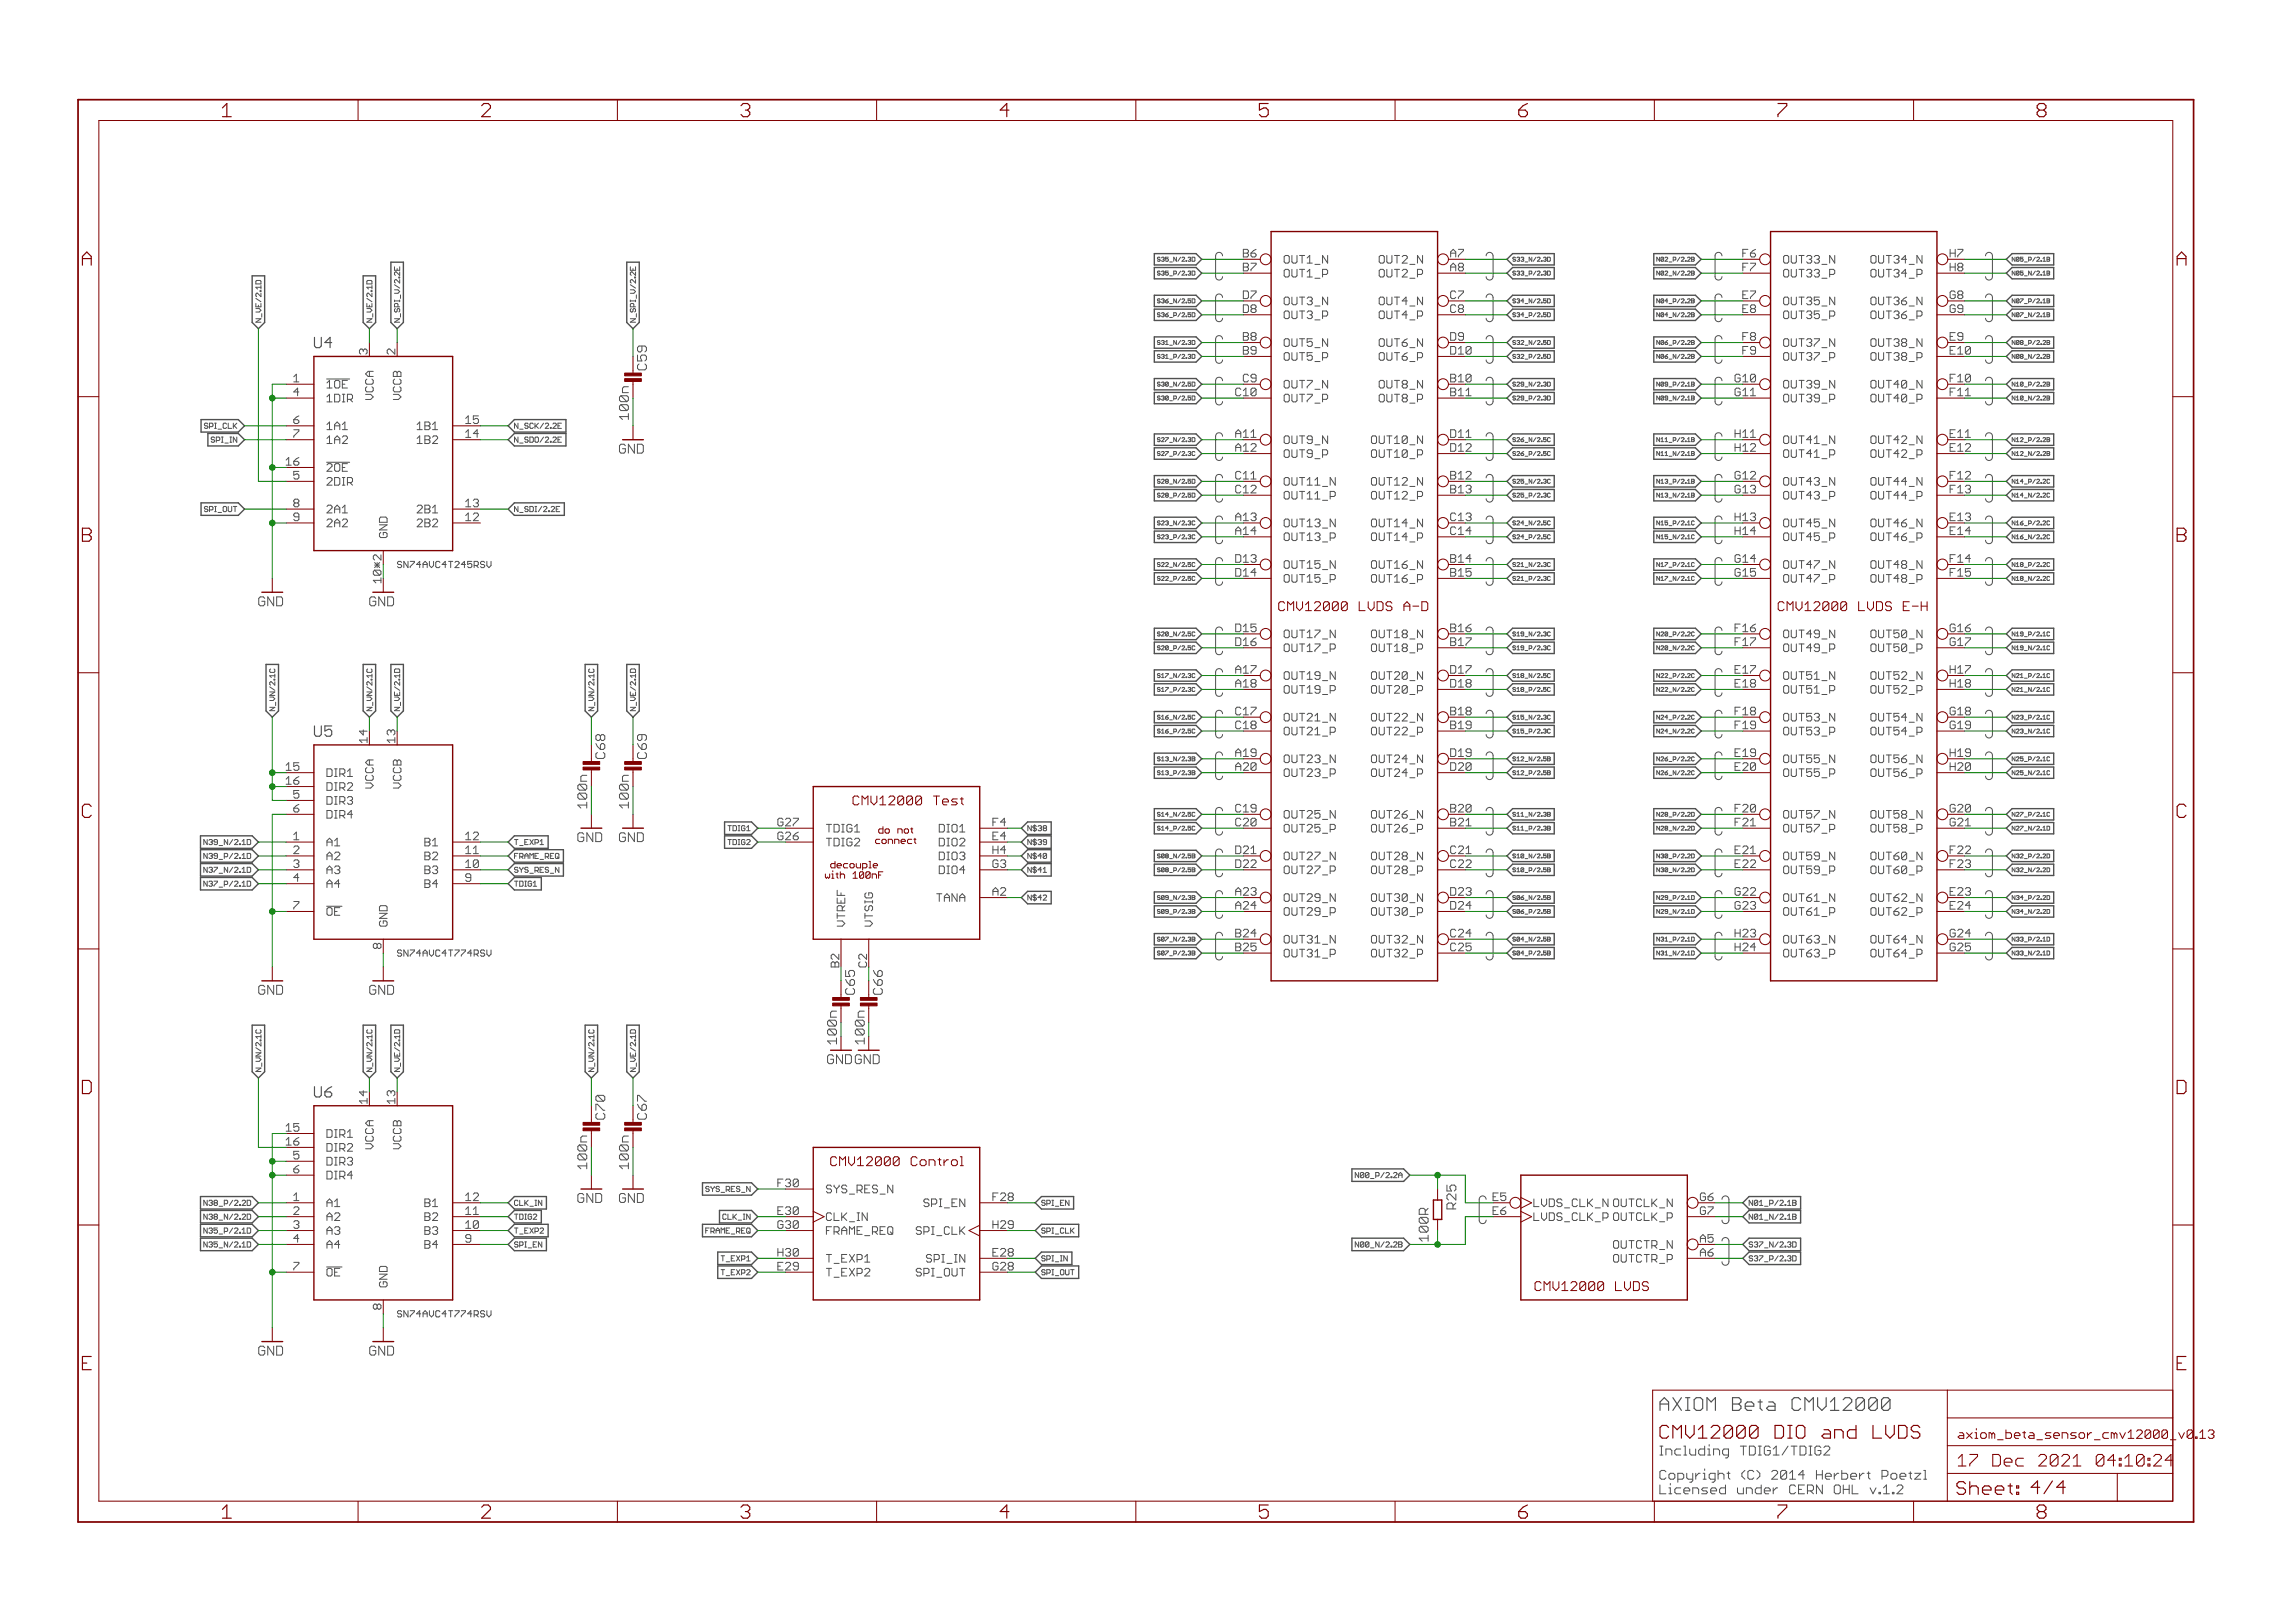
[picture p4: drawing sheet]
<svg xmlns="http://www.w3.org/2000/svg" width="420mm" height="297mm" viewBox="0 0 420 297" stroke-linecap="round" stroke-linejoin="round" font-family="sans-serif">
<defs><g id="words">
<g font-size="3.7" fill="#800000">
<text x="41.8" y="21.4">1</text>
<text x="89.3" y="21.4">2</text>
<text x="136.7" y="21.4">3</text>
<text x="184.2" y="21.4">4</text>
<text x="231.7" y="21.4">5</text>
<text x="279.1" y="21.4">6</text>
<text x="326.6" y="21.4">7</text>
<text x="374" y="21.4">8</text>
<text x="16.1" y="48.6">A</text>
<text x="399.6" y="48.6">A</text>
<text x="16.1" y="99.2">B</text>
<text x="399.6" y="99.2">B</text>
<text x="16" y="149.7">C</text>
<text x="399.5" y="149.7">C</text>
<text x="15.9" y="200.2">D</text>
<text x="399.4" y="200.2">D</text>
<text x="41.8" y="277.9">1</text>
<text x="89.3" y="277.9">2</text>
<text x="136.7" y="277.9">3</text>
<text x="184.2" y="277.9">4</text>
<text x="231.7" y="277.9">5</text>
<text x="279.1" y="277.9">6</text>
<text x="326.6" y="277.9">7</text>
<text x="374" y="277.9">8</text>
</g>
<text font-size="3.6" fill="#505050" x="305" y="258.2">AXIOM Beta CMV12000</text>
<g font-size="3.6" fill="#800000">
<text x="305" y="263.3">CMV12000 DIO and LVDS</text>
<text x="359.3" y="273.6">Sheet: 4/4</text>
</g>
<g font-size="3.2" fill="#800000">
<text x="359.6" y="268.4">17 Dec 2021</text>
<text x="381.2" y="268.4">04:10:25</text>
</g>
<g font-size="2.9" fill="#505050">
<text x="58.6" y="63.7">U4</text>
<text x="58.6" y="134.8">U5</text>
<text x="58.6" y="200.9">U6</text>
</g>
<g font-size="2.5" fill="#505050">
<text x="119.6" y="67.8" transform="rotate(-90 119.6 67.8)">C59</text>
<text x="111.9" y="138.9" transform="rotate(-90 111.9 138.9)">C68</text>
<text x="119.6" y="138.9" transform="rotate(-90 119.6 138.9)">C69</text>
<text x="157.7" y="182.1" transform="rotate(-90 157.7 182.1)">C65</text>
<text x="162.7" y="182.1" transform="rotate(-90 162.7 182.1)">C66</text>
<text x="111.9" y="204.9" transform="rotate(-90 111.9 204.9)">C70</text>
<text x="119.6" y="204.9" transform="rotate(-90 119.6 204.9)">C67</text>
<text x="267.8" y="221.3" transform="rotate(-90 267.8 221.3)">R25</text>
<text x="305" y="266.4">Including TDIG1/TDIG2</text>
<text x="305" y="270.8">Copyright (C) 2014 Herbert Poetzl</text>
<text x="305" y="273.5">Licensed under CERN OHL v.1.2</text>
</g>
<g font-size="2.5" fill="#800000">
<text x="116.3" y="76.7" transform="rotate(-90 116.3 76.7)">100n</text>
<text x="114.5" y="83">GND</text>
<text x="48.4" y="110.9">GND</text>
<text x="68.8" y="110.9">GND</text>
<text x="235.9" y="111.8">CMV12000 LVDS A-D</text>
<text x="327.4" y="111.8">CMV12000 LVDS E-H</text>
<text x="108.6" y="147.8" transform="rotate(-90 108.6 147.8)">100n</text>
<text x="116.3" y="147.8" transform="rotate(-90 116.3 147.8)">100n</text>
<text x="158.3" y="147.4">CMV12000 Test</text>
<text x="106.9" y="154.1">GND</text>
<text x="114.5" y="154.1">GND</text>
<text x="48.4" y="182.1">GND</text>
<text x="68.8" y="182.1">GND</text>
<text x="152.6" y="194.7">GNDGND</text>
<text x="108.6" y="213.8" transform="rotate(-90 108.6 213.8)">100n</text>
<text x="116.3" y="213.8" transform="rotate(-90 116.3 213.8)">100n</text>
<text x="154.5" y="213.4">CMV12000 Control</text>
<text x="106.9" y="220.1">GND</text>
<text x="114.5" y="220.1">GND</text>
<text x="282.1" y="236.3">CMV12000 LVDS</text>
<text x="48.4" y="248.1">GND</text>
<text x="68.8" y="248.1">GND</text>
</g>
<g font-size="2.5" fill="#008000">
<text x="154.4" y="190.9" transform="rotate(-90 154.4 190.9)">100n</text>
<text x="159.4" y="190.9" transform="rotate(-90 159.4 190.9)">100n</text>
<text x="262.7" y="227.2" transform="rotate(-90 262.7 227.2)">100R</text>
</g>
<g font-size="2.3" fill="#800000">
<text x="359.6" y="263.3">axiom_beta_sensor_cmv12000_v</text>
<text x="398.5" y="263.3">0.1</text>
<text x="402.2" y="263.3">3</text>
</g>
<g font-size="2.1" fill="#505050">
<text x="228.7" y="47.1">B6</text>
<text x="266.7" y="47.1">A7</text>
<text x="320.4" y="47.1">F6</text>
<text x="358.1" y="47.1">H7</text>
<text x="228.7" y="49.6">B7</text>
<text x="236.2" y="48.2">OUT1_N</text>
<text x="236.2" y="50.8">OUT1_P</text>
<text x="253.4" y="48.2">OUT2_N</text>
<text x="253.7" y="50.8">OUT2_P</text>
<text x="266.7" y="49.6">A8</text>
<text x="320.4" y="49.6">F7</text>
<text x="327.6" y="48.2">OUT33_N</text>
<text x="327.6" y="50.8">OUT33_P</text>
<text x="343.5" y="48.2">OUT34_N</text>
<text x="343.8" y="50.8">OUT34_P</text>
<text x="358.1" y="49.6">H8</text>
<text x="228.5" y="54.7">D7</text>
<text x="228.5" y="57.3">D8</text>
<text x="236.2" y="55.8">OUT3_N</text>
<text x="236.2" y="58.4">OUT3_P</text>
<text x="253.4" y="55.8">OUT4_N</text>
<text x="253.7" y="58.4">OUT4_P</text>
<text x="266.7" y="54.7">C7</text>
<text x="266.7" y="57.3">C8</text>
<text x="320.2" y="54.7">E7</text>
<text x="320.2" y="57.3">E8</text>
<text x="327.6" y="55.8">OUT35_N</text>
<text x="327.6" y="58.4">OUT35_P</text>
<text x="343.5" y="55.8">OUT36_N</text>
<text x="343.8" y="58.4">OUT36_P</text>
<text x="358.1" y="54.7">G8</text>
<text x="358.1" y="57.3">G9</text>
<text x="68.4" y="64.9" transform="rotate(-90 68.4 64.9)">3</text>
<text x="73.5" y="64.9" transform="rotate(-90 73.5 64.9)">2</text>
<text x="228.7" y="62.3">B8</text>
<text x="228.7" y="64.9">B9</text>
<text x="236.2" y="63.5">OUT5_N</text>
<text x="236.2" y="66">OUT5_P</text>
<text x="253.4" y="63.5">OUT6_N</text>
<text x="253.7" y="66">OUT6_P</text>
<text x="266.7" y="64.9">D10</text>
<text x="266.7" y="62.3">D9</text>
<text x="320.4" y="62.3">F8</text>
<text x="320.4" y="64.9">F9</text>
<text x="327.6" y="63.5">OUT37_N</text>
<text x="327.6" y="66">OUT37_P</text>
<text x="343.5" y="63.5">OUT38_N</text>
<text x="343.8" y="66">OUT38_P</text>
<text x="358.1" y="64.9">E10</text>
<text x="358.1" y="62.3">E9</text>
<text x="60.9" y="71.1">1OE</text>
<text x="228.7" y="70">C9</text>
<text x="236.2" y="71.1">OUT7_N</text>
<text x="253.4" y="71.1">OUT8_N</text>
<text x="266.7" y="70">B10</text>
<text x="318.6" y="70">G10</text>
<text x="327.6" y="71.1">OUT39_N</text>
<text x="343.5" y="71.1">OUT40_N</text>
<text x="358.1" y="70">F10</text>
<text x="54.9" y="77.6">6</text>
<text x="60.9" y="73.6">1DIR</text>
<text x="69.5" y="73.5" transform="rotate(-90 69.5 73.5)">VCCA</text>
<text x="74.6" y="73.5" transform="rotate(-90 74.6 73.5)">VCCB</text>
<text x="86.3" y="77.6">15</text>
<text x="236.2" y="73.6">OUT7_P</text>
<text x="253.7" y="73.6">OUT8_P</text>
<text x="266.7" y="72.5">B11</text>
<text x="327.6" y="73.6">OUT39_P</text>
<text x="343.8" y="73.6">OUT40_P</text>
<text x="358.1" y="72.5">F11</text>
<text x="54.9" y="80.1">7</text>
<text x="60.9" y="78.7">1A1</text>
<text x="60.9" y="81.2">1A2</text>
<text x="77.5" y="78.7">1B1</text>
<text x="77.5" y="81.2">1B2</text>
<text x="86.3" y="80.1">14</text>
<text x="227.3" y="82.7">A12</text>
<text x="236.2" y="81.2">OUT9_N</text>
<text x="236.2" y="83.8">OUT9_P</text>
<text x="252" y="81.2">OUT10_N</text>
<text x="252.3" y="83.8">OUT10_P</text>
<text x="266.7" y="80.1">D11</text>
<text x="266.7" y="82.7">D12</text>
<text x="318.6" y="82.7">H12</text>
<text x="327.6" y="81.2">OUT41_N</text>
<text x="327.6" y="83.8">OUT41_P</text>
<text x="343.5" y="81.2">OUT42_N</text>
<text x="343.8" y="83.8">OUT42_P</text>
<text x="358.1" y="80.1">E11</text>
<text x="358.1" y="82.7">E12</text>
<text x="53.6" y="85.2">16</text>
<text x="54.9" y="87.7">5</text>
<text x="60.9" y="86.3">2OE</text>
<text x="60.9" y="88.8">2DIR</text>
<text x="227.3" y="87.7">C11</text>
<text x="236.2" y="88.8">OUT11_N</text>
<text x="252" y="88.8">OUT12_N</text>
<text x="266.7" y="87.7">B12</text>
<text x="327.6" y="88.8">OUT43_N</text>
<text x="343.5" y="88.8">OUT44_N</text>
<text x="358.1" y="87.7">F12</text>
<text x="54.9" y="92.8">8</text>
<text x="54.9" y="95.4">9</text>
<text x="60.9" y="93.9">2A1</text>
<text x="77.5" y="93.9">2B1</text>
<text x="86.3" y="92.8">13</text>
<text x="86.3" y="95.4">12</text>
<text x="227.3" y="95.4">A13</text>
<text x="236.2" y="91.4">OUT11_P</text>
<text x="252.3" y="91.4">OUT12_P</text>
<text x="266.7" y="90.3">B13</text>
<text x="266.7" y="95.4">C13</text>
<text x="318.6" y="90.3">G13</text>
<text x="318.6" y="95.4">H13</text>
<text x="327.6" y="91.4">OUT43_P</text>
<text x="343.8" y="91.4">OUT44_P</text>
<text x="358.1" y="90.3">F13</text>
<text x="358.1" y="95.4">E13</text>
<text x="60.9" y="96.5">2A2</text>
<text x="72.1" y="98.4" transform="rotate(-90 72.1 98.4)">GND</text>
<text x="77.5" y="96.5">2B2</text>
<text x="236.2" y="96.5">OUT13_N</text>
<text x="236.2" y="99">OUT13_P</text>
<text x="252" y="96.5">OUT14_N</text>
<text x="252.3" y="99">OUT14_P</text>
<text x="266.7" y="97.9">C14</text>
<text x="327.6" y="96.5">OUT45_N</text>
<text x="327.6" y="99">OUT45_P</text>
<text x="343.5" y="96.5">OUT46_N</text>
<text x="343.8" y="99">OUT46_P</text>
<text x="358.1" y="97.9">E14</text>
<text x="227.2" y="103">D13</text>
<text x="236.2" y="104.1">OUT15_N</text>
<text x="236.2" y="106.6">OUT15_P</text>
<text x="252" y="104.1">OUT16_N</text>
<text x="252.3" y="106.6">OUT16_P</text>
<text x="266.7" y="103">B14</text>
<text x="266.7" y="105.5">B15</text>
<text x="318.6" y="103">G14</text>
<text x="327.6" y="104.1">OUT47_N</text>
<text x="327.6" y="106.6">OUT47_P</text>
<text x="343.5" y="104.1">OUT48_N</text>
<text x="343.8" y="106.6">OUT48_P</text>
<text x="358.1" y="103">F14</text>
<text x="358.1" y="105.5">F15</text>
<text x="227.2" y="118.2">D16</text>
<text x="236.2" y="116.8">OUT17_N</text>
<text x="236.2" y="119.3">OUT17_P</text>
<text x="252" y="116.8">OUT18_N</text>
<text x="252.3" y="119.3">OUT18_P</text>
<text x="266.7" y="115.7">B16</text>
<text x="266.7" y="118.2">B17</text>
<text x="319" y="115.7">F16</text>
<text x="327.6" y="116.8">OUT49_N</text>
<text x="327.6" y="119.3">OUT49_P</text>
<text x="343.5" y="116.8">OUT50_N</text>
<text x="343.8" y="119.3">OUT50_P</text>
<text x="358.1" y="115.7">G16</text>
<text x="358.1" y="118.2">G17</text>
<text x="227.3" y="125.8">A18</text>
<text x="236.2" y="124.4">OUT19_N</text>
<text x="252" y="124.4">OUT20_N</text>
<text x="266.7" y="123.3">D17</text>
<text x="266.7" y="125.8">D18</text>
<text x="318.9" y="125.8">E18</text>
<text x="327.6" y="124.4">OUT51_N</text>
<text x="343.5" y="124.4">OUT52_N</text>
<text x="358.1" y="123.3">H17</text>
<text x="358.1" y="125.8">H18</text>
<text x="236.2" y="126.9">OUT19_P</text>
<text x="252.3" y="126.9">OUT20_P</text>
<text x="266.7" y="130.9">B18</text>
<text x="327.6" y="126.9">OUT51_P</text>
<text x="343.8" y="126.9">OUT52_P</text>
<text x="358.1" y="130.9">G18</text>
<text x="227.3" y="133.4">C18</text>
<text x="236.2" y="132">OUT21_N</text>
<text x="236.2" y="134.6">OUT21_P</text>
<text x="252" y="132">OUT22_N</text>
<text x="252.3" y="134.6">OUT22_P</text>
<text x="266.7" y="133.4">B19</text>
<text x="319" y="133.4">F19</text>
<text x="327.6" y="132">OUT53_N</text>
<text x="327.6" y="134.6">OUT53_P</text>
<text x="343.5" y="132">OUT54_N</text>
<text x="343.8" y="134.6">OUT54_P</text>
<text x="358.1" y="133.4">G19</text>
<text x="53.6" y="141.1">15</text>
<text x="53.6" y="143.6">16</text>
<text x="60.9" y="142.2">DIR1</text>
<text x="227.3" y="141.1">A20</text>
<text x="236.2" y="139.6">OUT23_N</text>
<text x="236.2" y="142.2">OUT23_P</text>
<text x="252" y="139.6">OUT24_N</text>
<text x="252.3" y="142.2">OUT24_P</text>
<text x="266.7" y="138.5">D19</text>
<text x="266.7" y="141.1">D20</text>
<text x="318.9" y="141.1">E20</text>
<text x="327.6" y="139.6">OUT55_N</text>
<text x="327.6" y="142.2">OUT55_P</text>
<text x="343.5" y="139.6">OUT56_N</text>
<text x="343.8" y="142.2">OUT56_P</text>
<text x="358.1" y="138.5">H19</text>
<text x="358.1" y="141.1">H20</text>
<text x="54.9" y="146.1">5</text>
<text x="54.9" y="148.7">6</text>
<text x="60.9" y="144.7">DIR2</text>
<text x="60.9" y="147.3">DIR3</text>
<text x="60.9" y="149.8">DIR4</text>
<text x="69.5" y="144.6" transform="rotate(-90 69.5 144.6)">VCCA</text>
<text x="74.6" y="144.6" transform="rotate(-90 74.6 144.6)">VCCB</text>
<text x="236.2" y="149.8">OUT25_N</text>
<text x="252" y="149.8">OUT26_N</text>
<text x="266.7" y="148.7">B20</text>
<text x="319" y="148.7">F20</text>
<text x="327.6" y="149.8">OUT57_N</text>
<text x="343.5" y="149.8">OUT58_N</text>
<text x="358.1" y="148.7">G20</text>
<text x="60.9" y="154.9">A1</text>
<text x="78.9" y="154.9">B1</text>
<text x="86.3" y="153.8">12</text>
<text x="143.3" y="151.2">G27</text>
<text x="143.3" y="153.8">G26</text>
<text x="152.4" y="152.3">TDIG1</text>
<text x="152.4" y="154.9">TDIG2</text>
<text x="172.8" y="152.3">DIO1</text>
<text x="172.8" y="154.9">DIO2</text>
<text x="182.9" y="151.2">F4</text>
<text x="182.9" y="153.8">E4</text>
<text x="227.3" y="151.2">C20</text>
<text x="236.2" y="152.3">OUT25_P</text>
<text x="252.3" y="152.3">OUT26_P</text>
<text x="266.7" y="151.2">B21</text>
<text x="327.6" y="152.3">OUT57_P</text>
<text x="343.8" y="152.3">OUT58_P</text>
<text x="358.1" y="151.2">G21</text>
<text x="54.9" y="156.3">2</text>
<text x="54.9" y="158.8">3</text>
<text x="60.9" y="157.4">A2</text>
<text x="60.9" y="160">A3</text>
<text x="78.9" y="157.4">B2</text>
<text x="78.9" y="160">B3</text>
<text x="86.3" y="156.3">11</text>
<text x="86.3" y="158.8">10</text>
<text x="86.3" y="161.4">9</text>
<text x="172.8" y="157.4">DIO3</text>
<text x="172.8" y="160">DIO4</text>
<text x="182.9" y="156.3">H4</text>
<text x="182.9" y="158.8">G3</text>
<text x="227.2" y="156.3">D21</text>
<text x="236.2" y="157.4">OUT27_N</text>
<text x="236.2" y="160">OUT27_P</text>
<text x="252" y="157.4">OUT28_N</text>
<text x="252.3" y="160">OUT28_P</text>
<text x="266.7" y="156.3">C21</text>
<text x="266.7" y="158.8">C22</text>
<text x="318.9" y="156.3">E21</text>
<text x="327.6" y="157.4">OUT59_N</text>
<text x="327.6" y="160">OUT59_P</text>
<text x="343.5" y="157.4">OUT60_N</text>
<text x="343.8" y="160">OUT60_P</text>
<text x="358.1" y="156.3">F22</text>
<text x="358.1" y="158.8">F23</text>
<text x="54.9" y="166.5">7</text>
<text x="60.9" y="167.6">OE</text>
<text x="60.9" y="162.5">A4</text>
<text x="78.9" y="162.5">B4</text>
<text x="172.3" y="165">TANA</text>
<text x="182.9" y="163.9">A2</text>
<text x="227.3" y="163.9">A23</text>
<text x="236.2" y="165">OUT29_N</text>
<text x="236.2" y="167.6">OUT29_P</text>
<text x="252" y="165">OUT30_N</text>
<text x="252.3" y="167.6">OUT30_P</text>
<text x="266.7" y="163.9">D23</text>
<text x="266.7" y="166.5">D24</text>
<text x="318.6" y="166.5">G23</text>
<text x="327.6" y="165">OUT61_N</text>
<text x="327.6" y="167.6">OUT61_P</text>
<text x="343.5" y="165">OUT62_N</text>
<text x="343.8" y="167.6">OUT62_P</text>
<text x="358.1" y="163.9">E23</text>
<text x="358.1" y="166.5">E24</text>
<text x="70.9" y="173.6" transform="rotate(-90 70.9 173.6)">8</text>
<text x="72.1" y="169.6" transform="rotate(-90 72.1 169.6)">GND</text>
<text x="155.9" y="169.6" transform="rotate(-90 155.9 169.6)">VTREF</text>
<text x="161" y="169.6" transform="rotate(-90 161 169.6)">VTSIG</text>
<text x="236.2" y="172.7">OUT31_N</text>
<text x="252" y="172.7">OUT32_N</text>
<text x="266.7" y="171.5">C24</text>
<text x="318.6" y="171.5">H23</text>
<text x="327.6" y="172.7">OUT63_N</text>
<text x="343.5" y="172.7">OUT64_N</text>
<text x="358.1" y="171.5">G24</text>
<text x="154.8" y="177" transform="rotate(-90 154.8 177)">B2</text>
<text x="159.8" y="177.1" transform="rotate(-90 159.8 177.1)">C2</text>
<text x="227.3" y="174.1">B25</text>
<text x="236.2" y="175.2">OUT31_P</text>
<text x="252.3" y="175.2">OUT32_P</text>
<text x="266.7" y="174.1">C25</text>
<text x="327.6" y="175.2">OUT63_P</text>
<text x="343.8" y="175.2">OUT64_P</text>
<text x="358.1" y="174.1">G25</text>
<text x="53.6" y="207.1">15</text>
<text x="53.6" y="209.6">16</text>
<text x="60.9" y="208.2">DIR1</text>
<text x="54.9" y="212.2">5</text>
<text x="54.9" y="214.7">6</text>
<text x="60.9" y="210.7">DIR2</text>
<text x="60.9" y="213.3">DIR3</text>
<text x="60.9" y="215.8">DIR4</text>
<text x="69.5" y="210.6" transform="rotate(-90 69.5 210.6)">VCCA</text>
<text x="74.6" y="210.6" transform="rotate(-90 74.6 210.6)">VCCB</text>
<text x="60.9" y="220.9">A1</text>
<text x="78.9" y="220.9">B1</text>
<text x="86.3" y="219.8">12</text>
<text x="143.8" y="217.2">F30</text>
<text x="152.4" y="218.4">SYS_RES_N</text>
<text x="170.9" y="220.9">SPI_EN</text>
<text x="182.9" y="219.8">F28</text>
<text x="274.5" y="219.8">E5</text>
<text x="281.9" y="220.9">LVDS_CLK_N OUTCLK_N</text>
<text x="312.4" y="219.8">G6</text>
<text x="54.9" y="222.3">2</text>
<text x="54.9" y="224.9">3</text>
<text x="60.9" y="223.4">A2</text>
<text x="60.9" y="226">A3</text>
<text x="78.9" y="223.4">B2</text>
<text x="78.9" y="226">B3</text>
<text x="86.3" y="222.3">11</text>
<text x="86.3" y="224.9">10</text>
<text x="86.3" y="227.4">9</text>
<text x="143.3" y="224.9">G30</text>
<text x="143.6" y="222.3">E30</text>
<text x="152.4" y="223.4">CLK_IN</text>
<text x="152.4" y="226">FRAME_REQ</text>
<text x="169.7" y="226">SPI_CLK</text>
<text x="182.9" y="224.9">H29</text>
<text x="274.5" y="222.3">E6</text>
<text x="281.9" y="223.4">LVDS_CLK_P</text>
<text x="296.7" y="223.4">OUTCLK_P</text>
<text x="312.4" y="222.3">G7</text>
<text x="312.4" y="227.4">A5</text>
<text x="54.9" y="232.5">7</text>
<text x="60.9" y="233.6">OE</text>
<text x="60.9" y="228.5">A4</text>
<text x="78.9" y="228.5">B4</text>
<text x="143.4" y="229.9">H30</text>
<text x="143.6" y="232.5">E29</text>
<text x="152.4" y="231.1">T_EXP1</text>
<text x="152.4" y="233.6">T_EXP2</text>
<text x="169.2" y="233.6">SPI_OUT</text>
<text x="171.6" y="231.1">SPI_IN</text>
<text x="182.9" y="229.9">E28</text>
<text x="182.9" y="232.5">G28</text>
<text x="296.1" y="228.5">OUTCTR_N</text>
<text x="296.5" y="231.1">OUTCTR_P</text>
<text x="312.4" y="229.9">A6</text>
<text x="70.9" y="239.6" transform="rotate(-90 70.9 239.6)">8</text>
<text x="72.1" y="235.6" transform="rotate(-90 72.1 235.6)">GND</text>
</g>
<g font-size="2.1" fill="#800000">
<text x="227.3" y="72.5">C10</text>
<text x="318.6" y="72.5">G11</text>
<text x="227.3" y="80.1">A11</text>
<text x="318.6" y="80.1">H11</text>
<text x="318.6" y="87.7">G12</text>
<text x="227.3" y="90.3">C12</text>
<text x="227.3" y="97.9">A14</text>
<text x="318.6" y="97.9">H14</text>
<text x="227.2" y="105.5">D14</text>
<text x="318.6" y="105.5">G15</text>
<text x="227.2" y="115.7">D15</text>
<text x="319" y="118.2">F17</text>
<text x="227.3" y="123.3">A17</text>
<text x="318.9" y="123.3">E17</text>
<text x="227.3" y="130.9">C17</text>
<text x="319" y="130.9">F18</text>
<text x="68.4" y="136" transform="rotate(-90 68.4 136)">14</text>
<text x="73.5" y="136" transform="rotate(-90 73.5 136)">13</text>
<text x="227.3" y="138.5">A19</text>
<text x="318.9" y="138.5">E19</text>
<text x="227.3" y="148.7">C19</text>
<text x="319" y="151.2">F21</text>
<text x="227.2" y="158.8">D22</text>
<text x="318.9" y="158.8">E22</text>
<text x="227.3" y="166.5">A24</text>
<text x="318.6" y="163.9">G22</text>
<text x="227.3" y="171.5">B24</text>
<text x="318.6" y="174.1">H24</text>
<text x="68.4" y="202" transform="rotate(-90 68.4 202)">14</text>
<text x="73.5" y="202" transform="rotate(-90 73.5 202)">13</text>
</g>
<text font-size="2.1" fill="#008000" x="70.9" y="106.3" transform="rotate(-90 70.9 106.3)">10*2</text>
<g font-size="1.8" fill="#505050">
<text x="73.8" y="104">SN74AVC4T245RSV</text>
<text x="73.8" y="175.1">SN74AVC4T774RSV</text>
<text x="73.8" y="241.1">SN74AVC4T774RSV</text>
</g>
<g font-size="1.8" fill="#800000">
<text x="161.7" y="154.4">connect</text>
<text x="162.4" y="152.5">do not</text>
<text x="152.7" y="160.8">with 100nF</text>
<text x="153.6" y="158.9">decouple</text>
</g>
<g font-size="1.4" fill="#505050">
<text x="49" y="59" transform="rotate(-90 49 59)">N_VE/2.1D</text>
<text x="69.3" y="59" transform="rotate(-90 69.3 59)">N_VE/2.1D</text>
<text x="74.4" y="59" transform="rotate(-90 74.4 59)">N_SPI_V/2.2E</text>
<text x="117.5" y="59" transform="rotate(-90 117.5 59)">N_SPI_V/2.2E</text>
<text x="39.2" y="78.4">SPI_CLK</text>
<text x="40.4" y="81">SPI_IN</text>
<text x="95.3" y="78.4">N_SCK/2.2E</text>
<text x="95.3" y="81">N_SDO/2.2E</text>
<text x="38.8" y="93.7">SPI_OUT</text>
<text x="95.3" y="93.7">N_SDI/2.2E</text>
<text x="51.5" y="130.1" transform="rotate(-90 51.5 130.1)">N_VN/2.1C</text>
<text x="69.3" y="130.1" transform="rotate(-90 69.3 130.1)">N_VN/2.1C</text>
<text x="74.4" y="130.1" transform="rotate(-90 74.4 130.1)">N_VE/2.1D</text>
<text x="109.9" y="130.1" transform="rotate(-90 109.9 130.1)">N_VN/2.1C</text>
<text x="117.5" y="130.1" transform="rotate(-90 117.5 130.1)">N_VE/2.1D</text>
<text x="38.8" y="154.6">N39_N/2.1D</text>
<text x="95.3" y="154.6">T_EXP1</text>
<text x="134.3" y="152.1">TDIG1</text>
<text x="134.3" y="154.6">TDIG2</text>
<text x="189.3" y="152.1">N$38</text>
<text x="189.3" y="154.6">N$39</text>
<text x="38.8" y="159.7">N37_N/2.1D</text>
<text x="39" y="157.2">N39_P/2.1D</text>
<text x="95.3" y="157.2">FRAME_REQ</text>
<text x="95.3" y="159.7">SYS_RES_N</text>
<text x="189.3" y="157.2">N$40</text>
<text x="189.3" y="159.7">N$41</text>
<text x="39" y="162.2">N37_P/2.1D</text>
<text x="95.3" y="162.2">TDIG1</text>
<text x="189.3" y="164.8">N$42</text>
<text x="49" y="196.1" transform="rotate(-90 49 196.1)">N_VN/2.1C</text>
<text x="69.3" y="196.1" transform="rotate(-90 69.3 196.1)">N_VN/2.1C</text>
<text x="74.4" y="196.1" transform="rotate(-90 74.4 196.1)">N_VE/2.1D</text>
<text x="109.9" y="196.1" transform="rotate(-90 109.9 196.1)">N_VN/2.1C</text>
<text x="117.5" y="196.1" transform="rotate(-90 117.5 196.1)">N_VE/2.1D</text>
<text x="249.9" y="215.6">N00_P/2.2A</text>
<text x="39" y="220.7">N38_P/2.2D</text>
<text x="95.3" y="220.7">CLK_IN</text>
<text x="130.8" y="218.1">SYS_RES_N</text>
<text x="191.8" y="220.7">SPI_EN</text>
<text x="321.3" y="220.7">N01_P/2.1B</text>
<text x="38.8" y="223.2">N38_N/2.2D</text>
<text x="39" y="225.7">N35_P/2.1D</text>
<text x="95.3" y="225.7">T_EXP2</text>
<text x="95.3" y="223.2">TDIG2</text>
<text x="130.1" y="225.7">FRAME_REQ</text>
<text x="133.8" y="223.2">CLK_IN</text>
<text x="191.8" y="225.7">SPI_CLK</text>
<text x="321.3" y="223.2">N01_N/2.1B</text>
<text x="38.8" y="228.3">N35_N/2.1D</text>
<text x="95.3" y="228.3">SPI_EN</text>
<text x="133.5" y="230.8">T_EXP1</text>
<text x="133.5" y="233.3">T_EXP2</text>
<text x="191.8" y="233.3">SPI_OUT</text>
<text x="191.8" y="230.8">SPI_IN</text>
<text x="249.7" y="228.3">N00_N/2.2B</text>
<text x="321.3" y="228.3">S37_N/2.3D</text>
<text x="321.3" y="230.8">S37_P/2.3D</text>
</g>
<g font-size="1.1" fill="#505050">
<text x="213.5" y="47.9">S35_N/2.3D</text>
<text x="278.1" y="47.9">S33_N/2.3D</text>
<text x="305" y="47.9">N02_P/2.2B</text>
<text x="369.5" y="47.9">N05_P/2.1B</text>
<text x="213.6" y="50.4">S35_P/2.3D</text>
<text x="278.1" y="50.4">S33_P/2.3D</text>
<text x="304.9" y="50.4">N02_N/2.2B</text>
<text x="369.5" y="50.4">N05_N/2.1B</text>
<text x="213.5" y="55.5">S36_N/2.5D</text>
<text x="213.6" y="58">S36_P/2.5D</text>
<text x="278.1" y="55.5">S34_N/2.5D</text>
<text x="278.1" y="58">S34_P/2.5D</text>
<text x="304.9" y="58">N04_N/2.2B</text>
<text x="305" y="55.5">N04_P/2.2B</text>
<text x="369.5" y="55.5">N07_P/2.1B</text>
<text x="369.5" y="58">N07_N/2.1B</text>
<text x="213.5" y="63.1">S31_N/2.3D</text>
<text x="213.6" y="65.6">S31_P/2.3D</text>
<text x="278.1" y="63.1">S32_N/2.5D</text>
<text x="278.1" y="65.6">S32_P/2.5D</text>
<text x="304.9" y="65.6">N06_N/2.2B</text>
<text x="305" y="63.1">N06_P/2.2B</text>
<text x="369.5" y="63.1">N08_P/2.2B</text>
<text x="369.5" y="65.6">N08_N/2.2B</text>
<text x="213.5" y="70.7">S30_N/2.5D</text>
<text x="278.1" y="70.7">S29_N/2.3D</text>
<text x="305" y="70.7">N09_P/2.1B</text>
<text x="369.5" y="70.7">N10_P/2.2B</text>
<text x="213.6" y="73.2">S30_P/2.5D</text>
<text x="278.1" y="73.3">S29_P/2.3D</text>
<text x="304.9" y="73.2">N09_N/2.1B</text>
<text x="369.5" y="73.3">N10_N/2.2B</text>
<text x="213.5" y="80.9">S27_N/2.3D</text>
<text x="213.7" y="83.4">S27_P/2.3C</text>
<text x="278.1" y="80.9">S26_N/2.5C</text>
<text x="278.1" y="83.4">S26_P/2.5C</text>
<text x="304.9" y="83.4">N11_N/2.1B</text>
<text x="305" y="80.9">N11_P/2.1B</text>
<text x="369.5" y="80.9">N12_P/2.2B</text>
<text x="369.5" y="83.4">N12_N/2.2B</text>
<text x="213.5" y="88.5">S28_N/2.5D</text>
<text x="278.1" y="88.5">S25_N/2.3C</text>
<text x="305" y="88.5">N13_P/2.1B</text>
<text x="369.5" y="88.5">N14_P/2.2C</text>
<text x="213.6" y="91">S28_P/2.5D</text>
<text x="278.1" y="91">S25_P/2.3C</text>
<text x="304.9" y="91">N13_N/2.1B</text>
<text x="369.5" y="91">N14_N/2.2C</text>
<text x="213.5" y="96.1">S23_N/2.3C</text>
<text x="213.7" y="98.6">S23_P/2.3C</text>
<text x="278.1" y="96.1">S24_N/2.5C</text>
<text x="278.1" y="98.7">S24_P/2.5C</text>
<text x="304.9" y="98.6">N15_N/2.1C</text>
<text x="305" y="96.1">N15_P/2.1C</text>
<text x="369.5" y="96.1">N16_P/2.2C</text>
<text x="369.5" y="98.7">N16_N/2.2C</text>
<text x="213.5" y="103.7">S22_N/2.5C</text>
<text x="213.7" y="106.3">S22_P/2.5C</text>
<text x="278.1" y="103.7">S21_N/2.3C</text>
<text x="278.1" y="106.3">S21_P/2.3C</text>
<text x="304.9" y="106.3">N17_N/2.1C</text>
<text x="305" y="103.7">N17_P/2.1C</text>
<text x="369.5" y="103.7">N18_P/2.2C</text>
<text x="369.5" y="106.3">N18_N/2.2C</text>
<text x="213.5" y="116.4">S20_N/2.5C</text>
<text x="213.7" y="119">S20_P/2.5C</text>
<text x="278.1" y="116.4">S19_N/2.3C</text>
<text x="278.1" y="119">S19_P/2.3C</text>
<text x="304.9" y="119">N20_N/2.2C</text>
<text x="305" y="116.4">N20_P/2.2C</text>
<text x="369.5" y="116.4">N19_P/2.1C</text>
<text x="369.5" y="119">N19_N/2.1C</text>
<text x="213.5" y="124">S17_N/2.3C</text>
<text x="278.1" y="124">S18_N/2.5C</text>
<text x="305" y="124">N22_P/2.2C</text>
<text x="369.5" y="124">N21_P/2.1C</text>
<text x="213.5" y="131.7">S16_N/2.5C</text>
<text x="213.7" y="126.6">S17_P/2.3C</text>
<text x="278.1" y="126.6">S18_P/2.5C</text>
<text x="278.1" y="131.7">S15_N/2.3C</text>
<text x="304.9" y="126.6">N22_N/2.2C</text>
<text x="305" y="131.7">N24_P/2.2C</text>
<text x="369.5" y="126.6">N21_N/2.1C</text>
<text x="369.5" y="131.7">N23_P/2.1C</text>
<text x="213.7" y="134.2">S16_P/2.5C</text>
<text x="278.1" y="134.2">S15_P/2.3C</text>
<text x="304.9" y="134.2">N24_N/2.2C</text>
<text x="369.5" y="134.2">N23_N/2.1C</text>
<text x="213.6" y="139.3">S13_N/2.3B</text>
<text x="213.7" y="141.8">S13_P/2.3B</text>
<text x="278.1" y="139.3">S12_N/2.5B</text>
<text x="278.1" y="141.8">S12_P/2.5B</text>
<text x="304.9" y="141.8">N26_N/2.2C</text>
<text x="305" y="139.3">N26_P/2.2C</text>
<text x="369.5" y="139.3">N25_P/2.1C</text>
<text x="369.5" y="141.8">N25_N/2.1C</text>
<text x="213.5" y="149.4">S14_N/2.5C</text>
<text x="278.1" y="149.4">S11_N/2.3B</text>
<text x="304.9" y="149.4">N28_P/2.2D</text>
<text x="369.5" y="149.4">N27_P/2.1C</text>
<text x="213.7" y="152">S14_P/2.5C</text>
<text x="278.1" y="152">S11_P/2.3B</text>
<text x="304.8" y="152">N28_N/2.2D</text>
<text x="369.5" y="152">N27_N/2.1D</text>
<text x="213.6" y="157.1">S08_N/2.5B</text>
<text x="213.7" y="159.6">S08_P/2.5B</text>
<text x="278.1" y="157.1">S10_N/2.5B</text>
<text x="278.1" y="159.6">S10_P/2.5B</text>
<text x="304.8" y="159.6">N30_N/2.2D</text>
<text x="304.9" y="157.1">N30_P/2.2D</text>
<text x="369.5" y="157.1">N32_P/2.2D</text>
<text x="369.5" y="159.6">N32_N/2.2D</text>
<text x="213.6" y="164.7">S09_N/2.3B</text>
<text x="213.7" y="167.2">S09_P/2.3B</text>
<text x="278.1" y="164.7">S06_N/2.5B</text>
<text x="278.1" y="167.2">S06_P/2.5B</text>
<text x="304.8" y="167.2">N29_N/2.1D</text>
<text x="304.9" y="164.7">N29_P/2.1D</text>
<text x="369.5" y="164.7">N34_P/2.2D</text>
<text x="369.5" y="167.2">N34_N/2.2D</text>
<text x="213.6" y="172.3">S07_N/2.3B</text>
<text x="278.1" y="172.3">S04_N/2.5B</text>
<text x="304.9" y="172.3">N31_P/2.1D</text>
<text x="369.5" y="172.3">N33_P/2.1D</text>
<text x="213.7" y="174.8">S07_P/2.3B</text>
<text x="278.1" y="174.8">S04_P/2.5B</text>
<text x="304.8" y="174.8">N31_N/2.1D</text>
<text x="369.5" y="174.8">N33_N/2.1D</text>
</g>
</g></defs>
<g fill="none" stroke="#505050" stroke-width=".18">
<path d="M46.8 56.5h.7M46.8 58.3h1l-1 .7h1M46.8 57.1h.7M46.8 55.5v.7h1M46.8 54.6l1 .6M47 54.3l-.2-.2v-.3l.2-.1h.1l.7 .6M47.3 55.9v.3M47.6 51.3h-.6l-.2 .2v.5h1M47.8 52.6h-1l.3 .3M67.2 56.5h.6M67.2 58.3h.9l-.9 .7h.9M67.2 57.1h.6"/>
<path d="M67.2 55.5v.7h.9M67.2 54.6l.9 .6M67.3 54.3l-.1-.2v-.3l.1-.1h.2l.6 .6M67.6 55.9v.3M67.9 51.3h-.6l-.1 .2v.5h.9M68.1 52.6h-.9l.3 .3M72.2 58.3h1l-1 .7h1M72.2 48.8v.7h1v-.7M72.2 54.9v.3M72.2 55.1h1M72.2 53.7h.7M72.2 53h.7"/>
<path d="M72.2 52.1l1 .6M72.4 56.5l-.2 .1v.3l.2 .2 .3-.2v-.3l.2-.1M72.4 50.4l-.2-.2v-.3l.2-.1h.1l.7 .6M72.4 51.8l-.2-.2v-.3l.2-.1 .8 .6M72.7 49.1v.4M72.9 55.7l-.2-.2h-.3l-.2 .2v.5h1M115.4 58.3h1l-1 .7h1M115.4 48.8v.7h1v-.7M115.4 54.9v.3M115.4 55.1h1M115.4 53.7h.6M115.4 53h.6"/>
<path d="M115.4 52.1l1 .6M115.6 56.5l-.2 .1v.3l.2 .2 .3-.2v-.3l.1-.1M115.6 50.4l-.2-.2v-.3l.2-.1h.1l.7 .6M115.6 51.8l-.2-.2v-.3l.2-.1 .8 .6M115.9 49.1v.4M116 55.7l-.1-.2h-.3l-.2 .2v.5h1M212.4 54.8l-.4-.1-.1 .2 .4 .2 .1 .2-.1 .1-.4-.1M212.4 47.2l-.1-.1-.4 .1 .1 .3 .4 .1-.1 .2-.4-.1M212.4 49.7l-.4-.1-.1 .3 .4 .1 .1 .2-.1 .2-.4-.2M212.4 57.4l-.4-.2-.1 .3 .4 .1 .1 .2-.1 .2-.4-.2M212.6 47.2l.4-.1 .1 .1-.1 .3M212.6 49.7l.4-.1 .1 .1-.1 .3"/>
<path d="M212.6 54.8l.4-.1 .1 .1-.1 .3M212.6 57.4l.4-.2 .1 .2-.1 .2M212.9 47.5h.1M212.9 50h.1M212.9 57.6h.1M212.9 55.1h.1M213 50l.1 .1-.1 .3-.4-.2M213 57.6l.1 .1-.1 .3-.4-.2M213 47.5l.1 .1-.1 .2-.4-.1M213 55.1l.1 .1-.1 .2-.4-.1M223.8 54.4a.63 .63 0 0 0-.6-.6 .63 .63 0 0 0-.7 .6v3.9a.63 .63 0 0 0 .7 .6 .63 .63 0 0 0 .6-.6M223.8 46.8a.63 .63 0 0 0-.6-.6 .63 .63 0 0 0-.7 .6v3.8a.63 .63 0 0 0 .7 .7 .63 .63 0 0 0 .6-.7"/>
<path d="M227.6 46.3h.7M227.6 48.9h.7M228.3 45.6h-.7v1.4h.7M228.3 48.2h-.7v1.4h.7M228.3 53.3h-.7v1.4h.7M228.3 55.8h-.7v1.4h.7M235.8 46.8h-.5l-.2 .2v.9l.2 .3h.5M235.8 49.3h-.5l-.2 .2v1l.2 .2h.5M235.8 54.4h-.5l-.2 .2v.9l.2 .3h.5M235.8 56.9h-.5l-.2 .2v1l.2 .2h.5M253.2 46.8h-.5l-.2 .2v.9l.2 .3h.5M253.2 49.3h-.5l-.2 .2v1l.2 .2h.5"/>
<path d="M253.2 54.4h-.5l-.2 .2v.9l.2 .3h.5M253.2 56.9h-.5l-.2 .2v1l.2 .2h.5M265.6 46.3h.9M265.6 48.9h.9M266 45.6l-.4 .5v.9M266 48.2l-.4 .4v1M266.3 53.3h-.5l-.2 .2v.9l.2 .3h.5M266.3 55.8h-.5l-.2 .2v1l.2 .2h.5M272.1 46.8a.63 .63 0 0 1 .6-.6 .63 .63 0 0 1 .6 .6v3.8a.63 .63 0 0 1-.6 .7 .63 .63 0 0 1-.6-.7M272.1 54.4a.63 .63 0 0 1 .6-.6 .63 .63 0 0 1 .6 .6v3.9a.63 .63 0 0 1-.6 .6 .63 .63 0 0 1-.6-.6M277.5 47.2l-.2-.1-.3 .1 .1 .3 .4 .1-.2 .2-.3-.1M277.5 49.7l-.2-.1-.3 .1 .1 .3 .4 .1-.2 .3-.3-.2"/>
<path d="M277.5 54.8l-.2-.1-.3 .1 .1 .3 .4 .1-.2 .2-.3-.1M277.5 57.4l-.2-.2-.3 .2 .1 .2 .4 .1-.2 .3-.3-.2M277.7 47.7l.1 .1M277.7 50.2l.1 .2M277.7 55.3l.1 .1M277.7 57.8l.1 .2M277.8 47.1l-.1 .1M277.8 49.6l-.1 .1M277.8 54.7l-.1 .1M277.8 57.2l-.1 .2M303.8 47.1v.7l-.5-.7v.7M303.8 49.6v.8l-.5-.8v.8"/>
<path d="M303.8 54.7v.7l-.5-.7v.7M303.8 57.2v.8l-.5-.8v.8M304.6 49.7v.5l-.2 .2-.3-.2M304.6 57.4v.4l-.2 .2-.3-.2M304.6 47.2l-.2-.1-.3 .1v.5M304.6 47.2v.5l-.2 .1-.3-.1M304.6 49.7l-.2-.1-.3 .1v.5M304.6 57.4l-.2-.2-.3 .2v.4M304.6 54.8v.5l-.2 .1-.3-.1M304.6 54.8l-.2-.1-.3 .1v.5M304.6 47.2l-.5 .5M304.6 49.7l-.5 .5"/>
<path d="M304.6 54.8l-.5 .5M304.6 57.4l-.5 .4M315.3 46.8a.63 .63 0 0 0-.7-.6 .63 .63 0 0 0-.6 .6v3.8a.63 .63 0 0 0 .6 .7 .63 .63 0 0 0 .7-.7M315.3 54.4a.63 .63 0 0 0-.7-.6 .63 .63 0 0 0-.6 .6v3.9a.63 .63 0 0 0 .6 .6 .63 .63 0 0 0 .7-.6M319.1 46.3h.4M319.1 48.9h.4M319.1 54h.4M319.1 56.5h.4M320 45.6h-.9v1.4M320 48.2h-.9v1.4M320 55.8h-.9v1.4h.9M320 53.3h-.9v1.4h.9"/>
<path d="M327.2 46.8h-.4l-.3 .2v.9l.3 .3h.4M327.2 49.3h-.4l-.3 .2v1l.3 .2h.4M327.2 54.4h-.4l-.3 .2v.9l.3 .3h.4M327.2 56.9h-.4l-.3 .2v1l.3 .2h.4M343.2 46.8h-.4l-.3 .2v.9l.3 .3h.4M343.2 49.3h-.4l-.3 .2v1l.3 .2h.4M343.2 54.4h-.4l-.3 .2v.9l.3 .3h.4M343.2 56.9h-.4l-.3 .2v1l.3 .2h.4M357 46.3h.9M357 48.9h.9M357 45.6v1.4M357 48.2v1.4"/>
<path d="M357.7 55.8h-.4l-.3 .2v1l.3 .2h.4M357.7 53.3h-.4l-.3 .2v.9l.3 .3h.4M363.5 54.4a.63 .63 0 0 1 .6-.6 .63 .63 0 0 1 .7 .6v3.9a.63 .63 0 0 1-.7 .6 .63 .63 0 0 1-.6-.6M363.5 46.8a.63 .63 0 0 1 .6-.6 .63 .63 0 0 1 .7 .6v3.8a.63 .63 0 0 1-.7 .7 .63 .63 0 0 1-.6-.7M368.9 47.1v.7l-.5-.7v.7M368.9 49.6v.8l-.5-.8v.8M368.9 54.7v.7l-.5-.7v.7M368.9 57.2v.8l-.5-.8v.8M369.1 47.7l.2 .1M369.1 50.2l.2 .2M369.1 55.3l.2 .1M369.1 57.8l.2 .2"/>
<path d="M369.3 47.1l-.2 .1v.5M369.3 49.6l-.2 .1v.5M369.3 54.7l-.2 .1v.5M369.3 57.2l-.2 .2v.4M369.6 49.7l-.5 .5M369.6 47.2l-.5 .5M369.6 54.8l-.5 .5M369.6 57.4l-.5 .4M38.1 77.6l-.2-.2h-.3l-.2 .4 .2 .1h.3l.2 .3-.2 .2h-.3l-.2-.2M38.4 78.1h.4M38.8 77.4h-.4v1M40.1 80h-.5v.9"/>
<path d="M53.8 69.9h.9M53.8 78.7h.9M53.8 69l.5-.5v1.4M53.8 76.8v.5l.2 .2h.5M53.8 76.8h.7M54.7 71.7h-.9l.7-.7v1.4M54.7 78.9l-.9 .9v.3M54.7 76.1l-.4 .2-.5 .5M59.8 69.4h4.2M59.9 73.6h.9M59.9 71h.9M59.9 70.1l.4-.5v1.4"/>
<path d="M59.9 72.6l.4-.4v1.4M59.9 77.7l.4-.5v1.4M59.9 78.6h.9M66.3 63.9h-.3l-.2 .2v.5l.2 .2M66.9 72.2h1M66.9 73.1h1M67.2 70.8l-.3 .2v.5l.3 .2h.9M67.2 69.4l-.3 .2v.5l.3 .2h.9M67.4 68l-.5 .4 .5 .5M71.4 63.9h-.3l-.2 .2v.5l.2 .2M72 72.2h.9M72 73.1h.9"/>
<path d="M72.2 70.8l-.2 .2v.5l.2 .2h1M72.2 69.4l-.2 .2v.5l.2 .2h1M72.5 68h-.3l-.2 .2v.7h1.4M76.4 78.6h.9M76.4 77.7l.4-.5v1.4M85.3 77.5h.9M85.3 76.6l.4-.5v1.4M85.3 79.1l.4-.4v1.4M94.8 77.4v1l-.6-1v1M94.8 80v.9l-.6-.9v.9M113.7 72.4l-.3 .3v.5l.3 .3M113.7 74.1l-.3 .2v.6l.3 .2"/>
<path d="M115 76.2h-1.6l.6 .6M116.7 65v1.1h.8M117 63.3l-.3 .3v.6l.3 .2M117 66.6l-.3 .3v.5l.3 .3M212.4 72.6l-.1-.1-.4 .1 .5 .5-.1 .1-.4-.1M212.4 70.1l-.1-.2-.4 .2 .5 .4-.1 .2-.4-.2M212.4 62.4l-.4-.1-.1 .3 .4 .1 .1 .2-.1 .2-.4-.2M212.4 65l-.1-.1-.4 .1 .5 .5-.1 .1-.4-.1M212.6 72.6l.4-.1 .1 .1-.1 .3M212.6 62.4l.4-.1 .1 .1-.1 .3M212.6 65l.4-.1 .1 .1-.1 .2M212.6 70.1l.4-.2 .1 .2-.1 .2"/>
<path d="M212.9 70.3h.1M212.9 62.7h.1M212.9 65.2h.1M212.9 72.9h.1M213 65.2l.1 .2-.1 .2-.4-.1M213 62.7l.1 .1-.1 .3-.4-.2M213 70.3l.1 .1-.1 .3-.4-.2M213 72.9l.1 .1-.1 .2-.4-.1M223.8 79.8a.63 .63 0 0 0-.6-.6 .63 .63 0 0 0-.7 .6v3.9a.63 .63 0 0 0 .7 .6 .63 .63 0 0 0 .6-.6M223.8 69.7a.63 .63 0 0 0-.6-.7 .63 .63 0 0 0-.7 .7v3.8a.63 .63 0 0 0 .7 .6 .63 .63 0 0 0 .6-.6M223.8 62.1a.63 .63 0 0 0-.6-.7 .63 .63 0 0 0-.7 .7v3.8a.63 .63 0 0 0 .7 .6 .63 .63 0 0 0 .6-.6M226.2 79.4h1"/>
<path d="M226.7 78.7l-.5 .4v1M226.9 71h-.4l-.3 .3v.9l.3 .2h.4M227.6 61.6h.7M227.6 64.1h.7M228.3 60.9h-.7v1.4h.7M228.3 63.4h-.7v1.4h.7M228.3 68.5h-.4l-.3 .2v1l.3 .2h.4M235.8 62h-.5l-.2 .2v1l.2 .2h.5M235.8 64.5h-.5l-.2 .3v.9l.2 .2h.5M235.8 69.6h-.5l-.2 .2v1l.2 .2h.5M235.8 72.2h-.5l-.2 .2v.9l.2 .3h.5M235.8 79.8h-.5l-.2 .2v.9l.2 .3h.5"/>
<path d="M251.8 79.8h-.5l-.2 .2v.9l.2 .3h.5M253.2 62h-.5l-.2 .2v1l.2 .2h.5M253.2 64.5h-.5l-.2 .3v.9l.2 .2h.5M253.2 69.6h-.5l-.2 .2v1l.2 .2h.5M253.2 72.2h-.5l-.2 .2v.9l.2 .3h.5M265.6 69.2h.7M265.6 71.7h.7M266.3 60.9h-.7v1.4h.7M266.3 63.4h-.7v1.4h.7M266.3 68.5h-.7v1.4h.7M266.3 71h-.7v1.4h.7M266.3 78.7h-.7v1.4h.7"/>
<path d="M272.1 62.1a.63 .63 0 0 1 .6-.7 .63 .63 0 0 1 .6 .7v3.8a.63 .63 0 0 1-.6 .6 .63 .63 0 0 1-.6-.6M272.1 69.7a.63 .63 0 0 1 .6-.7 .63 .63 0 0 1 .6 .7v3.8a.63 .63 0 0 1-.6 .6 .63 .63 0 0 1-.6-.6M272.1 79.8a.63 .63 0 0 1 .6-.6 .63 .63 0 0 1 .6 .6v3.9a.63 .63 0 0 1-.6 .6 .63 .63 0 0 1-.6-.6M277.5 72.6l-.2-.1-.3 .1 .5 .5-.2 .1-.3-.1M277.5 70.1l-.2-.2-.3 .2 .5 .4-.2 .2-.3-.2M277.5 62.4l-.2-.1-.3 .1 .1 .3 .4 .1-.2 .3-.3-.2M277.5 65l-.2-.1-.3 .1 .5 .5-.2 .1-.3-.1M277.7 62.9l.1 .2M277.7 65.5l.1 .1M277.8 62.3l-.1 .1M277.8 64.9l-.1 .1M277.8 69.9l-.1 .2"/>
<path d="M277.8 72.5l-.1 .1M278.2 70.2l-.5 .5h.5M278.2 72.7l-.5 .5h.5M303.8 62.3v.8l-.5-.8v.8M303.8 64.9v.7l-.5-.7v.7M303.8 69.9v.8l-.5-.8v.8M303.8 72.5v.7l-.5-.7v.7M304.6 72.6l-.2-.1-.3 .1v.5M304.6 62.4l-.2-.1-.3 .1v.5M304.6 62.4v.5l-.2 .2-.3-.2M304.6 65l-.2-.1-.3 .1v.5M304.6 65v.5l-.2 .1-.3-.1"/>
<path d="M304.6 72.6v.5l-.2 .1-.3-.1M304.6 70.1v.4l-.2 .2-.3-.2M304.6 70.1l-.2-.2-.3 .2v.4M304.6 62.4l-.5 .5M304.6 65l-.5 .5M304.6 70.1l-.5 .4M304.6 72.6l-.5 .5M315.3 62.1a.63 .63 0 0 0-.7-.7 .63 .63 0 0 0-.6 .7v3.8a.63 .63 0 0 0 .6 .6 .63 .63 0 0 0 .7-.6M315.3 69.7a.63 .63 0 0 0-.7-.7 .63 .63 0 0 0-.6 .7v3.8a.63 .63 0 0 0 .6 .6 .63 .63 0 0 0 .7-.6M315.3 79.8a.63 .63 0 0 0-.7-.6 .63 .63 0 0 0-.6 .6v3.9a.63 .63 0 0 0 .6 .6 .63 .63 0 0 0 .7-.6M317.6 79.4h1M317.6 78.7v1.4"/>
<path d="M318.3 71h-.4l-.3 .3v.9l.3 .2h.4M318.3 68.5h-.4l-.3 .2v1l.3 .2h.4M319.1 61.6h.4M319.1 64.1h.4M320 60.9h-.9v1.4M320 63.4h-.9v1.4M327.2 62h-.4l-.3 .2v1l.3 .2h.4M327.2 64.5h-.4l-.3 .3v.9l.3 .2h.4M327.2 72.2h-.4l-.3 .2v.9l.3 .3h.4M327.2 69.6h-.4l-.3 .2v1l.3 .2h.4M327.2 79.8h-.4l-.3 .2v.9l.3 .3h.4M343.2 62h-.4l-.3 .2v1l.3 .2h.4"/>
<path d="M343.2 64.5h-.4l-.3 .3v.9l.3 .2h.4M343.2 72.2h-.4l-.3 .2v.9l.3 .3h.4M343.2 69.6h-.4l-.3 .2v1l.3 .2h.4M343.2 79.8h-.4l-.3 .2v.9l.3 .3h.4M357 61.6h.5M357 64.1h.5M357 69.2h.5M357 71.7h.5M357 79.4h.5M357.9 60.9h-.9v1.4h.9M357.9 63.4h-.9v1.4h.9M357.9 71h-.9v1.4"/>
<path d="M357.9 68.5h-.9v1.4M357.9 78.7h-.9v1.4h.9M363.5 79.8a.63 .63 0 0 1 .6-.6 .63 .63 0 0 1 .7 .6v3.9a.63 .63 0 0 1-.7 .6 .63 .63 0 0 1-.6-.6M363.5 69.7a.63 .63 0 0 1 .6-.7 .63 .63 0 0 1 .7 .7v3.8a.63 .63 0 0 1-.7 .6 .63 .63 0 0 1-.6-.6M363.5 62.1a.63 .63 0 0 1 .6-.7 .63 .63 0 0 1 .7 .7v3.8a.63 .63 0 0 1-.7 .6 .63 .63 0 0 1-.6-.6M368.9 62.3v.8l-.5-.8v.8M368.9 64.9v.7l-.5-.7v.7M368.9 69.9v.8l-.5-.8v.8M368.9 72.5v.7l-.5-.7v.7M369.1 70.7h.5M369.1 73.2h.5M369.1 62.9l.2 .2"/>
<path d="M369.1 65.5l.2 .1M369.3 62.3l-.2 .1v.5M369.3 64.9l-.2 .1v.5M369.4 69.9l-.3 .3M369.4 72.5l-.3 .2M369.6 62.4l-.5 .5M369.6 65l-.5 .5M38.1 92.9l-.2-.2h-.3l-.2 .3 .2 .2h.3l.2 .3-.2 .1h-.3l-.2-.1M38.4 93.3h.4M38.8 92.7h-.4v.9M39.3 80.2l-.2-.2h-.3l-.1 .3 .1 .2h.3l.2 .3-.2 .1h-.3l-.1-.1M39.6 80.6h.5"/>
<path d="M52.4 84.2l.5-.5v1.4M52.4 85.1h.9M53.8 87.4l.2 .3h.5M53.8 95.1l.2 .2h.5M54 92.1l-.2 .2v.2l.2 .3h.5M54 92.1h.5M54.5 91.4h-.5l-.2 .2v.2l.2 .3M54.5 93.9h-.5l-.2 .2v.3l.2 .2h.7M54.7 86.3h-.9v.7l.7-.3M59.8 84.6h4.2M59.9 81.2h.9M59.9 80.2l.4-.4v1.4"/>
<path d="M60.6 87.4h-.5l-.2 .2M60.6 95h-.5l-.2 .2M60.6 84.9h-.5l-.2 .2M60.6 92.5h-.5l-.2 .2M60.8 87.9l-.9 .9h.9M60.8 85.3l-.9 1h.9M60.8 95.5l-.9 .9h.9M60.8 92.9l-.9 1h.9M69.5 96.1h1.4l-1.4 .9h1.4M69.7 97.5l-.2 .2v.4l.2 .3h.9M70.6 94.6h-.9l-.2 .3v.7h1.4M76.4 81.2h.9"/>
<path d="M76.4 80.2l.4-.4v1.4M77.1 95h-.5l-.2 .2M77.1 92.5h-.5l-.2 .2M77.3 95.5l-.9 .9h.9M77.3 92.9l-.9 1h.9M85.3 80.1h.9M85.3 95.3h.9M85.3 92.8h.9M85.3 91.8l.4-.4v1.4M85.3 94.4l.4-.5v1.4M94.8 92.7v.9l-.6-.9v.9M114.2 81.3h-.5l-.3 .3v1.1l.3 .2h.5"/>
<path d="M212.4 82.8l-.1-.2-.4 .2 .5 .4-.1 .2-.4-.2M212.4 87.8l-.1-.1-.4 .1 .5 .5-.1 .2-.4-.2M212.4 98l-.1-.1-.4 .1 .1 .2 .4 .2-.1 .2-.4-.1M212.4 80.2l-.1-.1-.4 .1 .5 .5-.1 .1-.4-.1M212.4 95.5l-.1-.2-.4 .2 .5 .4-.1 .2-.4-.2M212.4 90.4l-.1-.1-.4 .1 .5 .5-.1 .1-.4-.1M212.6 82.8l.2-.2 .3 .2-.5 .6h.5M212.6 87.8l.2-.1 .3 .1-.5 .7h.5M212.6 98l.2-.1 .3 .1-.5 .6h.5M212.6 95.5l.2-.2 .3 .2-.5 .6h.5M212.6 80.2l.2-.1 .3 .1-.5 .6h.5M212.6 90.4l.2-.1 .3 .1-.5 .6h.5"/>
<path d="M223.8 95.1a.63 .63 0 0 0-.6-.7 .63 .63 0 0 0-.7 .7v3.8a.63 .63 0 0 0 .7 .6 .63 .63 0 0 0 .6-.6M223.8 87.5a.63 .63 0 0 0-.6-.7 .63 .63 0 0 0-.7 .7v3.8a.63 .63 0 0 0 .7 .6 .63 .63 0 0 0 .6-.6M226.2 81.9h1M226.2 94.6h1M226.2 97.1h1M226.7 81.2l-.5 .5v.9M226.7 93.9l-.5 .5v.9M226.7 96.4l-.5 .5v.9M226.9 86.3h-.4l-.3 .2v.9l.3 .3h.4M226.9 88.8h-.4l-.3 .2v1l.3 .2h.4M235.8 82.3h-.5l-.2 .2v1l.2 .2h.5M235.8 87.4h-.5l-.2 .2v1l.2 .2h.5"/>
<path d="M235.8 89.9h-.5l-.2 .3v.9l.2 .2h.5M235.8 95h-.5l-.2 .2v1l.2 .2h.5M235.8 97.5h-.5l-.2 .3v.9l.2 .2h.5M251.8 82.3h-.5l-.2 .2v1l.2 .2h.5M251.8 87.4h-.5l-.2 .2v1l.2 .2h.5M251.8 89.9h-.5l-.2 .3v.9l.2 .2h.5M251.8 95h-.5l-.2 .2v1l.2 .2h.5M251.8 97.5h-.5l-.2 .3v.9l.2 .2h.5M265.6 87h.7M265.6 89.5h.7M266.3 81.2h-.7v1.4h.7M266.3 86.3h-.7v1.4h.7"/>
<path d="M266.3 88.8h-.7v1.4h.7M266.3 93.9h-.5l-.2 .2v1l.2 .2h.5M266.3 96.4h-.5l-.2 .3v.9l.2 .2h.5M272.1 87.5a.63 .63 0 0 1 .6-.7 .63 .63 0 0 1 .6 .7v3.8a.63 .63 0 0 1-.6 .6 .63 .63 0 0 1-.6-.6M272.1 95.1a.63 .63 0 0 1 .6-.7 .63 .63 0 0 1 .6 .7v3.8a.63 .63 0 0 1-.6 .6 .63 .63 0 0 1-.6-.6M277.5 82.8l-.2-.2-.3 .2 .5 .4-.2 .2-.3-.2M277.5 87.8l-.2-.1-.3 .1 .5 .5-.2 .2-.3-.2M277.5 98l-.2-.1-.3 .1 .1 .2 .4 .2-.2 .2-.3-.1M277.5 90.4l-.2-.1-.3 .1 .5 .5-.2 .1-.3-.1M277.5 95.5l-.2-.2-.3 .2 .5 .4-.2 .2-.3-.2M277.5 80.2l-.2-.1-.3 .1 .5 .5-.2 .1-.3-.1M277.8 80.1l-.1 .1"/>
<path d="M277.8 82.6l-.1 .2M277.8 87.7l-.1 .1M277.8 90.3l-.1 .1M277.8 95.3l-.1 .2M277.8 97.9l-.1 .1M278.2 95.6l-.5 .5h.5M278.2 80.3l-.5 .5h.5M278.2 82.9l-.5 .5h.5M278.2 98.1l-.5 .5h.5M278.2 88l-.5 .5h.5M278.2 90.5l-.5 .5h.5M303.8 80.1v.7l-.5-.7v.7"/>
<path d="M303.8 82.6v.8l-.5-.8v.8M303.8 87.7v.8l-.5-.8v.8M303.8 90.3v.7l-.5-.7v.7M303.8 95.3v.8l-.5-.8v.8M303.8 97.9v.7l-.5-.7v.7M304.1 96.1h.5M304.1 80.8h.5M304.1 83.4h.5M304.1 98.6h.5M304.1 88.5h.5M304.1 91h.5M304.1 80.3l.2-.2v.7"/>
<path d="M304.1 82.9l.2-.3v.8M304.1 88l.2-.3v.8M304.1 90.5l.2-.2v.7M304.1 95.6l.2-.3v.8M304.1 98.1l.2-.2v.7M315.3 87.5a.63 .63 0 0 0-.7-.7 .63 .63 0 0 0-.6 .7v3.8a.63 .63 0 0 0 .6 .6 .63 .63 0 0 0 .7-.6M315.3 95.1a.63 .63 0 0 0-.7-.7 .63 .63 0 0 0-.6 .7v3.8a.63 .63 0 0 0 .6 .6 .63 .63 0 0 0 .7-.6M317.6 81.9h1M317.6 94.6h1M317.6 97.1h1M317.6 81.2v1.4M317.6 93.9v1.4"/>
<path d="M317.6 96.4v1.4M318.3 86.3h-.4l-.3 .2v.9l.3 .3h.4M318.3 88.8h-.4l-.3 .2v1l.3 .2h.4M327.2 82.3h-.4l-.3 .2v1l.3 .2h.4M327.2 87.4h-.4l-.3 .2v1l.3 .2h.4M327.2 89.9h-.4l-.3 .3v.9l.3 .2h.4M327.2 95h-.4l-.3 .2v1l.3 .2h.4M327.2 97.5h-.4l-.3 .3v.9l.3 .2h.4M343.2 82.3h-.4l-.3 .2v1l.3 .2h.4M343.2 87.4h-.4l-.3 .2v1l.3 .2h.4M343.2 89.9h-.4l-.3 .3v.9l.3 .2h.4M343.2 95h-.4l-.3 .2v1l.3 .2h.4"/>
<path d="M343.2 97.5h-.4l-.3 .3v.9l.3 .2h.4M357 81.9h.5M357 87h.5M357 89.5h.5M357 94.6h.5M357 97.1h.5M357.9 81.2h-.9v1.4h.9M357.9 86.3h-.9v1.4M357.9 88.8h-.9v1.4M357.9 96.4h-.9v1.4h.9M357.9 93.9h-.9v1.4h.9M363.5 95.1a.63 .63 0 0 1 .6-.7 .63 .63 0 0 1 .7 .7v3.8a.63 .63 0 0 1-.7 .6 .63 .63 0 0 1-.6-.6"/>
<path d="M363.5 87.5a.63 .63 0 0 1 .6-.7 .63 .63 0 0 1 .7 .7v3.8a.63 .63 0 0 1-.7 .6 .63 .63 0 0 1-.6-.6M368.9 80.1v.7l-.5-.7v.7M368.9 82.6v.8l-.5-.8v.8M368.9 87.7v.8l-.5-.8v.8M368.9 90.3v.7l-.5-.7v.7M368.9 95.3v.8l-.5-.8v.8M368.9 97.9v.7l-.5-.7v.7M369.1 96.1h.5M369.1 80.8h.5M369.1 83.4h.5M369.1 98.6h.5M369.1 88.5h.5"/>
<path d="M369.1 91h.5M369.4 80.1l-.3 .2M369.4 82.6l-.3 .3M369.4 87.7l-.3 .3M369.4 90.3l-.3 .2M369.4 95.3l-.3 .3M369.4 97.9l-.3 .2M48.2 109.2h-.6l-.2 .3v1.1l.2 .3h.6M68.3 104.6l.3-.2 .9 .9h-.9l-.3-.2zM68.5 109.2h-.5l-.3 .3v1.1l.3 .3h.5M68.6 104.4h.9M68.6 103l.9 .9"/>
<path d="M68.6 103.4h.9M68.8 101.6h-.2l-.3 .2v.5l.3 .2M69.5 103l-.9 .9M69.7 106.2h-1.4l.5 .5M72.8 103.7l.2 .2h.3M73.3 102.7h-.3l-.2 .2 .2 .4h.3M212.4 103.1l-.1-.1-.4 .1 .1 .2 .4 .1-.1 .3-.4-.1M212.4 115.8l-.1-.1-.4 .1 .1 .2 .4 .1-.1 .3-.4-.1M212.4 105.6l-.1-.1-.4 .1 .1 .3 .4 .1-.1 .2-.4-.1M212.4 118.3l-.1-.1-.4 .1 .1 .3 .4 .1-.1 .2-.4-.1M212.6 103.1l.2-.1 .3 .1-.5 .6h.5M212.6 115.8l.2-.1 .3 .1-.5 .6h.5"/>
<path d="M212.6 105.6l.2-.1 .3 .1-.5 .6h.5M212.6 118.3l.2-.1 .3 .1-.5 .6h.5M223.8 115.4a.63 .63 0 0 0-.6-.7 .63 .63 0 0 0-.7 .7v3.8a.63 .63 0 0 0 .7 .6 .63 .63 0 0 0 .6-.6M223.8 102.7a.63 .63 0 0 0-.6-.7 .63 .63 0 0 0-.7 .7v3.8a.63 .63 0 0 0 .7 .6 .63 .63 0 0 0 .6-.6M226.9 101.5h-.7v1.4h.7M226.9 104.1h-.7v1.4h.7M226.9 114.2h-.7v1.4h.7M226.9 116.7h-.7v1.5h.7M235.8 102.6h-.5l-.2 .2v1l.2 .2h.5M235.8 105.2h-.5l-.2 .2v.9l.2 .3h.5M235.8 115.3h-.5l-.2 .2v1l.2 .2h.5M235.8 117.9h-.5l-.2 .2v.9l.2 .3h.5"/>
<path d="M251.8 102.6h-.5l-.2 .2v1l.2 .2h.5M251.8 105.2h-.5l-.2 .2v.9l.2 .3h.5M251.8 115.3h-.5l-.2 .2v1l.2 .2h.5M251.8 117.9h-.5l-.2 .2v.9l.2 .3h.5M265.6 102.2h.7M265.6 104.8h.7M265.6 114.9h.7M265.6 117.5h.7M266.3 101.5h-.7v1.4h.7M266.3 104.1h-.7v1.4h.7M266.3 114.2h-.7v1.4h.7M266.3 116.7h-.7v1.5h.7"/>
<path d="M272.1 102.7a.63 .63 0 0 1 .6-.7 .63 .63 0 0 1 .6 .7v3.8a.63 .63 0 0 1-.6 .6 .63 .63 0 0 1-.6-.6M272.1 115.4a.63 .63 0 0 1 .6-.7 .63 .63 0 0 1 .6 .7v3.8a.63 .63 0 0 1-.6 .6 .63 .63 0 0 1-.6-.6M277.5 103.1l-.2-.1-.3 .1 .1 .2 .4 .1-.2 .3-.3-.1M277.5 115.8l-.2-.1-.3 .1 .1 .2 .4 .1-.2 .3-.3-.1M277.5 118.3l-.2-.1-.3 .1 .1 .3 .4 .1-.2 .2-.3-.1M277.5 105.6l-.2-.1-.3 .1 .1 .3 .4 .1-.2 .2-.3-.1M277.7 116.4h.5M277.7 118.9h.5M277.8 103l-.1 .1M277.8 105.5l-.1 .1M278 115.7l-.3 .2M278 118.2l-.3 .2"/>
<path d="M278.2 105.7l-.5 .5h.5M278.2 103.2l-.5 .5h.5M303.8 103v.7l-.5-.7v.7M303.8 105.5v.7l-.5-.7v.7M303.8 115.7v.7l-.5-.7v.7M303.8 118.2v.7l-.5-.7v.7M304.1 106.2h.5M304.1 103.7h.5M304.1 115.8l.1-.1 .4 .1-.5 .6h.5M304.1 118.3l.1-.1 .4 .1M304.1 103.2l.2-.2v.7M304.1 105.7l.2-.2v.7"/>
<path d="M304.6 118.4l-.5 .5h.5M315.3 102.7a.63 .63 0 0 0-.7-.7 .63 .63 0 0 0-.6 .7v3.8a.63 .63 0 0 0 .6 .6 .63 .63 0 0 0 .7-.6M315.3 115.4a.63 .63 0 0 0-.7-.7 .63 .63 0 0 0-.6 .7v3.8a.63 .63 0 0 0 .6 .6 .63 .63 0 0 0 .7-.6M317.6 114.9h.5M317.6 117.5h.5M318.3 104.1h-.4l-.3 .2v.9l.3 .3h.4M318.3 101.5h-.4l-.3 .2v1l.3 .2h.4M318.6 114.2h-1v1.4M318.6 116.7h-1v1.5M327.2 102.6h-.4l-.3 .2v1l.3 .2h.4M327.2 105.2h-.4l-.3 .2v.9l.3 .3h.4M327.2 115.3h-.4l-.3 .2v1l.3 .2h.4"/>
<path d="M327.2 117.9h-.4l-.3 .2v.9l.3 .3h.4M343.2 102.6h-.4l-.3 .2v1l.3 .2h.4M343.2 105.2h-.4l-.3 .2v.9l.3 .3h.4M343.2 115.3h-.4l-.3 .2v1l.3 .2h.4M343.2 117.9h-.4l-.3 .2v.9l.3 .3h.4M357 102.2h.5M357 104.8h.5M357.7 114.2h-.4l-.3 .2v1l.3 .2h.4M357.7 116.7h-.4l-.3 .3v.9l.3 .3h.4M357.9 104.1h-.9v1.4M357.9 101.5h-.9v1.4M363.5 115.4a.63 .63 0 0 1 .6-.7 .63 .63 0 0 1 .7 .7v3.8a.63 .63 0 0 1-.7 .6 .63 .63 0 0 1-.6-.6"/>
<path d="M363.5 102.7a.63 .63 0 0 1 .6-.7 .63 .63 0 0 1 .7 .7v3.8a.63 .63 0 0 1-.7 .6 .63 .63 0 0 1-.6-.6M368.9 103v.7l-.5-.7v.7M368.9 105.5v.7l-.5-.7v.7M368.9 115.7v.7l-.5-.7v.7M368.9 118.2v.7l-.5-.7v.7M369.1 106.2h.5M369.1 103.7h.5M369.1 116.4h.5M369.1 118.9h.5M369.4 103l-.3 .2M369.4 105.5l-.3 .2M369.4 115.7l-.3 .2"/>
<path d="M369.4 118.2l-.3 .2M49.4 129.5h.9l-.9 .6h.9M49.4 128.2h.6M49.4 127.6h.6M49.4 126.6h.9l-.9 .7h.9M49.4 125.7l.9 .6M49.5 125.4l-.1-.2v-.3l.1-.1 .8 .6M49.5 122.4l-.1 .2v.3l.1 .2h.7M50.3 123.7h-.9l.3 .3M67.2 129.5h.9l-.9 .6h.9M67.2 128.2h.6M67.2 127.6h.6"/>
<path d="M67.2 126.6h.9l-.9 .7h.9M67.2 125.7l.9 .6M67.2 135.4h-1.4l.5 .5M67.2 133.8h-1.4l.7 .7M67.3 122.4l-.1 .2v.3l.1 .2h.6M67.3 125.4l-.1-.2v-.3l.1-.1 .8 .6M67.4 139.1l-.5 .5 .5 .4M68.1 123.7h-.9l.3 .3M71.4 133.6h-.3l-.2 .2v.5l.2 .2M72.2 129.5h1l-1 .6h1M72.2 128.2h.7M72.2 127.6h.7"/>
<path d="M72.2 126.6v.7h1M72.2 125.7l1 .6M72.3 135.4h-1.4l.5 .5M72.4 125.4l-.2-.2v-.3l.2-.1 .8 .6M72.5 139.1h-.3l-.2 .2v.7h1.4M72.7 127v.3M73 122.4h-.6l-.2 .2v.5h1M73.2 123.7h-1l.3 .3M107.8 129.5h.9l-.9 .6h.9M107.8 128.2h.6M107.8 127.6h.6M107.8 126.6h.9l-.9 .7h.9"/>
<path d="M107.8 125.7l.9 .6M107.9 125.4l-.1-.2v-.3l.1-.1 .8 .6M107.9 122.4l-.1 .2v.3l.1 .2h.7M108.7 123.7h-.9l.3 .3M109.1 136.1l.3 .5M109.4 137.7l-.3 .3v.5l.3 .3M109.4 134.5l-.3 .2v.6l.3 .2M115.4 129.5h1l-1 .6h1M115.4 128.2h.6M115.4 127.6h.6M115.4 126.6v.7h1M115.4 125.7l1 .6"/>
<path d="M115.6 125.4l-.2-.2v-.3l.2-.1 .8 .6M115.9 127v.3M116.2 122.4h-.6l-.2 .2v.5h1M116.4 123.7h-1l.3 .3M116.7 136.1l.3 .5M117 134.5l-.3 .2v.6l.3 .2M117 137.7l-.3 .3v.5l.3 .3M212.4 133.6l-.4-.2-.1 .3 .4 .1 .1 .2-.1 .2-.4-.2M212.4 123.4l-.1-.1-.4 .1 .1 .2 .4 .2-.1 .2-.4-.1M212.4 125.9l-.1-.1-.4 .1 .1 .3 .4 .1-.1 .3-.4-.2M212.4 131l-.4-.1-.1 .2 .4 .2 .1 .2-.1 .1-.4-.1M212.4 138.6l-.4-.1-.1 .2 .4 .2 .1 .2-.1 .2-.4-.2"/>
<path d="M212.6 124h.5M212.6 123.5l.3-.2v.7M212.6 126l.3-.2v.8M212.6 131.1l.3-.2v.7M212.6 133.7l.3-.3v.8M212.6 138.7l.3-.2v.8M212.6 126.6h.5M212.6 131.6h.5M212.6 134.2h.5M212.6 139.3h.5M223.8 138.2a.63 .63 0 0 0-.6-.6 .63 .63 0 0 0-.7 .6v3.8a.63 .63 0 0 0 .7 .7 .63 .63 0 0 0 .6-.7M223.8 130.6a.63 .63 0 0 0-.6-.6 .63 .63 0 0 0-.7 .6v3.8a.63 .63 0 0 0 .7 .7 .63 .63 0 0 0 .6-.7"/>
<path d="M223.8 123a.63 .63 0 0 0-.6-.6 .63 .63 0 0 0-.7 .6v3.8a.63 .63 0 0 0 .7 .6 .63 .63 0 0 0 .6-.6M226.2 122.5h1M226.2 125.1h1M226.2 137.8h1M226.7 121.8l-.5 .5v.9M226.7 124.4l-.5 .4v1M226.7 137.1l-.5 .4v1M226.7 139.6l-.5 .5v.9M226.9 129.4h-.4l-.3 .3v.9l.3 .2h.4M226.9 132h-.4l-.3 .2v.9l.3 .3h.4M235.8 133.1h-.5l-.2 .2v1l.2 .2h.5M235.8 122.9h-.5l-.2 .3v.9l.2 .2h.5"/>
<path d="M235.8 125.5h-.5l-.2 .2v.9l.2 .3h.5M235.8 130.6h-.5l-.2 .2v.9l.2 .3h.5M235.8 138.2h-.5l-.2 .2v.9l.2 .3h.5M251.8 122.9h-.5l-.2 .3v.9l.2 .2h.5M251.8 125.5h-.5l-.2 .2v.9l.2 .3h.5M251.8 130.6h-.5l-.2 .2v.9l.2 .3h.5M251.8 133.1h-.5l-.2 .2v1l.2 .2h.5M251.8 138.2h-.5l-.2 .2v.9l.2 .3h.5M265.6 130.1h.7M265.6 132.7h.7M266.3 121.8h-.7v1.4h.7M266.3 124.4h-.7v1.4h.7"/>
<path d="M266.3 129.4h-.7v1.4h.7M266.3 132h-.7v1.4h.7M266.3 137.1h-.7v1.4h.7M266.3 139.6h-.7v1.4h.7M272.1 123a.63 .63 0 0 1 .6-.6 .63 .63 0 0 1 .6 .6v3.8a.63 .63 0 0 1-.6 .6 .63 .63 0 0 1-.6-.6M272.1 130.6a.63 .63 0 0 1 .6-.6 .63 .63 0 0 1 .6 .6v3.8a.63 .63 0 0 1-.6 .7 .63 .63 0 0 1-.6-.7M272.1 138.2a.63 .63 0 0 1 .6-.6 .63 .63 0 0 1 .6 .6v3.8a.63 .63 0 0 1-.6 .7 .63 .63 0 0 1-.6-.7M277.5 133.6l-.2-.2-.3 .2 .1 .2 .4 .1-.2 .3-.3-.2M277.5 123.4l-.2-.1-.3 .1 .1 .2 .4 .2-.2 .2-.3-.1M277.5 125.9l-.2-.1-.3 .1 .1 .3 .4 .1-.2 .3-.3-.2M277.5 131l-.2-.1-.3 .1 .1 .3 .4 .1-.2 .2-.3-.1M277.5 138.6l-.2-.1-.3 .1 .1 .3 .4 .1-.2 .3-.3-.2"/>
<path d="M277.7 124h.5M277.7 126.6h.5M277.7 131.6h.5M277.7 134.2h.5M277.7 139.3h.5M278 123.3l-.3 .2M278 125.8l-.3 .2M278 130.9l-.3 .2M278 133.4l-.3 .3M278 138.5l-.3 .2M303.8 123.3v.7l-.5-.7v.7M303.8 125.8v.8l-.5-.8v.8"/>
<path d="M303.8 130.9v.7l-.5-.7v.7M303.8 133.4v.8l-.5-.8v.8M303.8 138.5v.8l-.5-.8v.8M304.1 123.4l.1-.1 .4 .1-.5 .6h.5M304.1 125.9l.1-.1 .4 .1M304.1 131l.1-.1 .4 .1-.5 .6h.5M304.1 133.6l.1-.2 .4 .2M304.1 138.6l.1-.1 .4 .1-.5 .7h.5M304.6 126l-.5 .6h.5M304.6 133.7l-.5 .5h.5M315.3 123a.63 .63 0 0 0-.7-.6 .63 .63 0 0 0-.6 .6v3.8a.63 .63 0 0 0 .6 .6 .63 .63 0 0 0 .7-.6M315.3 130.6a.63 .63 0 0 0-.7-.6 .63 .63 0 0 0-.6 .6v3.8a.63 .63 0 0 0 .6 .7 .63 .63 0 0 0 .7-.7"/>
<path d="M315.3 138.2a.63 .63 0 0 0-.7-.6 .63 .63 0 0 0-.6 .6v3.8a.63 .63 0 0 0 .6 .7 .63 .63 0 0 0 .7-.7M317.6 122.5h.5M317.6 125.1h.5M317.6 130.1h.5M317.6 132.7h.5M317.6 137.8h.5M318.6 124.4h-1v1.4h1M318.6 121.8h-1v1.4h1M318.6 132h-1v1.4M318.6 129.4h-1v1.4M318.6 139.6h-1v1.4h1M318.6 137.1h-1v1.4h1"/>
<path d="M327.2 122.9h-.4l-.3 .3v.9l.3 .2h.4M327.2 125.5h-.4l-.3 .2v.9l.3 .3h.4M327.2 130.6h-.4l-.3 .2v.9l.3 .3h.4M327.2 133.1h-.4l-.3 .2v1l.3 .2h.4M327.2 138.2h-.4l-.3 .2v.9l.3 .3h.4M343.2 122.9h-.4l-.3 .3v.9l.3 .2h.4M343.2 125.5h-.4l-.3 .2v.9l.3 .3h.4M343.2 130.6h-.4l-.3 .2v.9l.3 .3h.4M343.2 133.1h-.4l-.3 .2v1l.3 .2h.4M343.2 138.2h-.4l-.3 .2v.9l.3 .3h.4M357 122.5h.9M357 125.1h.9"/>
<path d="M357 137.8h.9M357 121.8v1.4M357 124.4v1.4M357 137.1v1.4M357 139.6v1.4M357.7 132h-.4l-.3 .2v.9l.3 .3h.4M357.7 129.4h-.4l-.3 .3v.9l.3 .2h.4M363.5 138.2a.63 .63 0 0 1 .6-.6 .63 .63 0 0 1 .7 .6v3.8a.63 .63 0 0 1-.7 .7 .63 .63 0 0 1-.6-.7M363.5 130.6a.63 .63 0 0 1 .6-.6 .63 .63 0 0 1 .7 .6v3.8a.63 .63 0 0 1-.7 .7 .63 .63 0 0 1-.6-.7M363.5 123a.63 .63 0 0 1 .6-.6 .63 .63 0 0 1 .7 .6v3.8a.63 .63 0 0 1-.7 .6 .63 .63 0 0 1-.6-.6M368.9 123.3v.7l-.5-.7v.7M368.9 125.8v.8l-.5-.8v.8"/>
<path d="M368.9 130.9v.7l-.5-.7v.7M368.9 133.4v.8l-.5-.8v.8M368.9 138.5v.8l-.5-.8v.8M369.3 123.3l-.2 .1M369.3 125.8l-.2 .1M369.3 130.9l-.2 .1M369.3 133.4l-.2 .2M369.3 138.5l-.2 .1M369.6 123.5l-.5 .5h.5M369.6 126l-.5 .6h.5M369.6 131.1l-.5 .5h.5M369.6 133.7l-.5 .5h.5"/>
<path d="M369.6 138.7l-.5 .6h.5M37.9 153.6v1l-.6-1v1M37.9 156.2v.9l-.6-.9v.9M37.9 158.7v1l-.6-1v1M38.2 159.5l.2 .2h.3M38.2 154.4l.2 .2h.3M38.2 157l.2 .1h.3M38.6 156.7h.1M38.7 156.2h-.3l-.2 .1M38.7 153.6h-.3l-.2 .2M38.7 158.7h-.3l-.2 .2M52.4 141h.9"/>
<path d="M52.4 140.1l.5-.5v1.4M52.4 142.6l.5-.5v1.4M52.4 143.5h.9M53.8 158.5l.2 .3h.5M53.8 147.9v.5l.2 .2h.5M53.8 147.9h.7M53.8 153.7h.9M53.8 152.8l.5-.5v1.4M53.8 145.8l.2 .3h.5M54.3 158.1h.2M54.5 157.4h-.5l-.2 .2M54.5 154.8h-.5l-.2 .3"/>
<path d="M54.7 155.3l-.9 .9h.9M54.7 144.7h-.9v.7l.7-.3M54.7 147.2l-.4 .2-.5 .5M59.9 154.1h.9M59.9 156.7h.9M59.9 159.2h.9M60.3 153.4l-.4 .5v.9M60.3 156l-.4 .4v1M60.3 158.5l-.4 .5v.9M60.6 140.7h-.7v1.4h.7M60.6 148.3h-.7v1.4h.7M60.6 145.8h-.7v1.4h.7"/>
<path d="M60.6 143.3h-.7v1.4h.7M66.9 144.2h1M66.9 143.3h1M67.2 140.5l-.3 .2v.5l.3 .2h.9M67.2 141.9l-.3 .2v.5l.3 .2h.9M72 144.2h.9M72 143.3h.9M72.2 140.5l-.2 .2v.5l.2 .2h1M72.2 141.9l-.2 .2v.5l.2 .2h1M77.8 154.1h.7M77.8 156.7h.7M77.8 159.2h.7"/>
<path d="M78.5 156h-.7v1.4h.7M78.5 158.5h-.7v1.4h.7M78.5 153.4h-.7v1.4h.7M85.3 156.2h.9M85.3 158.8h.9M85.3 153.7h.9M85.3 152.8l.4-.5v1.4M85.3 155.3l.4-.5v1.4M85.3 157.8l.4-.4v1.4M86 159.9h-.5l-.2 .2v.3l.2 .2h.7M94.2 156.7h.3M94.2 153.6h.6"/>
<path d="M94.5 153.6v1M94.8 156.2h-.6v.9M94.8 158.9l-.1-.2h-.3l-.2 .2 .2 .3h.3l.1 .1-.1 .4h-.3l-.2-.2M106.1 145.2l-.3 .2v.6l.3 .3M106.1 143.5l-.3 .3v.5l.3 .3M106.6 152.4h-.5l-.3 .3v1.1l.3 .2h.5M107.4 147.3h-1.6l.5 .6M113.7 143.5l-.3 .3v.5l.3 .3M113.7 145.2l-.3 .2v.6l.3 .3M114.2 152.4h-.5l-.3 .3v1.1l.3 .2h.5M115 147.3h-1.6l.6 .6M133.3 151.1h.6"/>
<path d="M133.3 153.6h.6M133.6 151.1v.9M133.6 153.6v1M143.1 149.8h-.5l-.2 .2v.9l.2 .3h.5M143.1 152.3h-.5l-.2 .2v1l.2 .2h.5M151.3 150.9h.9M151.3 153.4h.9M172.7 150.9h-.7v1.4h.7M172.7 156h-.7v1.4h.7M172.7 158.5h-.7v1.4h.7M172.7 153.4h-.7v1.4h.7M181.8 154.8v1.4"/>
<path d="M181.8 150.5h.4M181.8 155.5h.9M181.8 153h.4M182.5 157.4h-.5l-.2 .2v.9l.2 .3h.5M182.7 149.8h-.9v1.4M182.7 152.3h-.9v1.4h.9M188.8 151.1v.9l-.6-.9v.9M188.8 153.6v1l-.6-1v1M188.8 156.2v.9l-.6-.9v.9M188.8 158.7v1l-.6-1v1M212.4 141.2l-.4-.1-.1 .2 .4 .1 .1 .3-.1 .1-.4-.1M212.4 156.4l-.1-.1-.4 .1 .1 .3 .4 .1-.1 .2-.4-.1"/>
<path d="M212.4 158.9l-.1-.1-.4 .1 .1 .3 .4 .1-.1 .3-.4-.2M212.4 148.8l-.1-.1-.4 .1 .1 .2 .4 .2-.1 .2-.4-.1M212.4 151.3l-.1-.1-.4 .1 .1 .3 .4 .1-.1 .2-.4-.1M212.6 141.3l.3-.2v.7M212.6 148.9l.3-.2v.7M212.6 151.4l.3-.2v.7M212.6 141.8h.5M212.6 149.4h.5M212.6 151.9h.5M213.1 156.4v.5l-.1 .1-.4-.1M213.1 158.9v.5l-.1 .2-.4-.2M213.1 156.4l-.1-.1-.4 .1v.5"/>
<path d="M213.1 158.9l-.1-.1-.4 .1v.5M213.1 156.4l-.5 .5M213.1 158.9l-.5 .5M213.4 141.7l.1 .1M213.5 141.1l-.1 .1M213.5 158.8l-.1 .1 .1 .3-.1 .2 .1 .2M223.8 156a.63 .63 0 0 0-.6-.6 .63 .63 0 0 0-.7 .6v3.8a.63 .63 0 0 0 .7 .7 .63 .63 0 0 0 .6-.7M223.8 148.4a.63 .63 0 0 0-.6-.6 .63 .63 0 0 0-.7 .6v3.8a.63 .63 0 0 0 .7 .6 .63 .63 0 0 0 .6-.6M226.2 140.3h1M226.9 147.2h-.4l-.3 .2v1l.3 .2h.4M226.9 149.8h-.4l-.3 .2v.9l.3 .3h.4M226.9 154.8h-.7v1.4h.7"/>
<path d="M226.9 157.4h-.7v1.4h.7M235.8 140.7h-.5l-.2 .2v1l.2 .2h.5M235.8 148.3h-.5l-.2 .3v.9l.2 .2h.5M235.8 150.9h-.5l-.2 .2v.9l.2 .3h.5M235.8 156h-.5l-.2 .2v.9l.2 .3h.5M235.8 158.5h-.5l-.2 .2v1l.2 .2h.5M251.8 140.7h-.5l-.2 .2v1l.2 .2h.5M251.8 148.3h-.5l-.2 .3v.9l.2 .2h.5M251.8 150.9h-.5l-.2 .2v.9l.2 .3h.5M251.8 156h-.5l-.2 .2v.9l.2 .3h.5M251.8 158.5h-.5l-.2 .2v1l.2 .2h.5M265.6 147.9h.7"/>
<path d="M265.6 150.5h.7M266.3 147.2h-.7v1.4h.7M266.3 149.8h-.7v1.4h.7M266.3 154.8h-.5l-.2 .3v.9l.2 .2h.5M266.3 157.4h-.5l-.2 .2v.9l.2 .3h.5M272.1 148.4a.63 .63 0 0 1 .6-.6 .63 .63 0 0 1 .6 .6v3.8a.63 .63 0 0 1-.6 .6 .63 .63 0 0 1-.6-.6M272.1 156a.63 .63 0 0 1 .6-.6 .63 .63 0 0 1 .6 .6v3.8a.63 .63 0 0 1-.6 .7 .63 .63 0 0 1-.6-.7M277.5 141.2l-.2-.1-.3 .1 .1 .2 .4 .1-.2 .3-.3-.1M277.5 156.4l-.2-.1-.3 .1 .1 .3 .4 .1-.2 .2-.3-.1M277.5 158.9l-.2-.1-.3 .1 .1 .3 .4 .1-.2 .3-.3-.2M277.5 148.8l-.2-.1-.3 .1 .1 .2 .4 .2-.2 .2-.3-.1M277.5 151.3l-.2-.1-.3 .1 .1 .3 .4 .1-.2 .2-.3-.1"/>
<path d="M277.7 141.8h.5M277.7 149.4h.5M277.7 151.9h.5M277.7 157h.5M277.7 159.6h.5M278 141.1l-.3 .2M278 148.7l-.3 .2M278 151.2l-.3 .2M278 156.3l-.3 .2M278 158.8l-.3 .3M303.8 141.1v.7l-.5-.7v.7M303.8 148.7v.7l-.5-.7v.7"/>
<path d="M303.8 151.2v.7l-.5-.7v.7M303.8 156.3v.7l-.5-.7v.7M303.8 158.8v.8l-.5-.8v.8M304.1 141.2l.1-.1 .4 .1M304.1 148.8l.1-.1 .4 .1-.5 .6h.5M304.1 151.3l.1-.1 .4 .1M304.1 156.4l.3-.1 .2 .1-.2 .3M304.1 158.9l.1-.1 .4 .1M304.1 159.4l.1 .2 .4-.2M304.3 156.7h.1M304.3 159.2h.1M304.4 156.7l.2 .1-.2 .2-.3-.1"/>
<path d="M304.4 159.2l.2 .1M304.6 141.3l-.5 .5h.5M304.6 151.4l-.5 .5h.5M304.6 159.1l-.2 .1M315.3 148.4a.63 .63 0 0 0-.7-.6 .63 .63 0 0 0-.6 .6v3.8a.63 .63 0 0 0 .6 .6 .63 .63 0 0 0 .7-.6M315.3 156a.63 .63 0 0 0-.7-.6 .63 .63 0 0 0-.6 .6v3.8a.63 .63 0 0 0 .6 .7 .63 .63 0 0 0 .7-.7M317.6 140.3h.5M317.6 147.9h.5M317.6 150.5h.5M317.6 155.5h.5M317.6 158.1h.5M318.6 149.8h-1v1.4"/>
<path d="M318.6 147.2h-1v1.4M318.6 157.4h-1v1.4h1M318.6 154.8h-1v1.4h1M327.2 140.7h-.4l-.3 .2v1l.3 .2h.4M327.2 148.3h-.4l-.3 .3v.9l.3 .2h.4M327.2 150.9h-.4l-.3 .2v.9l.3 .3h.4M327.2 156h-.4l-.3 .2v.9l.3 .3h.4M327.2 158.5h-.4l-.3 .2v1l.3 .2h.4M343.2 140.7h-.4l-.3 .2v1l.3 .2h.4M343.2 148.3h-.4l-.3 .3v.9l.3 .2h.4M343.2 150.9h-.4l-.3 .2v.9l.3 .3h.4M343.2 156h-.4l-.3 .2v.9l.3 .3h.4"/>
<path d="M343.2 158.5h-.4l-.3 .2v1l.3 .2h.4M357 140.3h.9M357 155.5h.5M357 158.1h.5M357.7 149.8h-.4l-.3 .2v.9l.3 .3h.4M357.7 147.2h-.4l-.3 .2v1l.3 .2h.4M357.9 157.4h-.9v1.4M357.9 154.8h-.9v1.4M363.5 156a.63 .63 0 0 1 .6-.6 .63 .63 0 0 1 .7 .6v3.8a.63 .63 0 0 1-.7 .7 .63 .63 0 0 1-.6-.7M363.5 148.4a.63 .63 0 0 1 .6-.6 .63 .63 0 0 1 .7 .6v3.8a.63 .63 0 0 1-.7 .6 .63 .63 0 0 1-.6-.6M368.9 141.1v.7l-.5-.7v.7M368.9 148.7v.7l-.5-.7v.7"/>
<path d="M368.9 151.2v.7l-.5-.7v.7M368.9 156.3v.7l-.5-.7v.7M368.9 158.8v.8l-.5-.8v.8M369.1 156.9l.2 .1M369.1 159.4l.2 .2M369.3 156.3l-.2 .1M369.3 158.8l-.2 .1M369.3 141.1l-.2 .1M369.3 148.7l-.2 .1M369.3 151.2l-.2 .1M369.6 141.3l-.5 .5h.5M369.6 148.9l-.5 .5h.5"/>
<path d="M369.6 151.4l-.5 .5h.5M37.9 161.3v.9l-.6-.9v.9M38.2 162.1l.2 .1h.3M38.6 161.7h.1M38.7 161.3h-.3l-.2 .1M53.8 165h.9M54.7 160.6h-.9l.7-.7v1.4M54.7 165.2l-.9 1v.2M59.8 165.9h2.8M59.9 161.7h.9M60.3 161l-.4 .5v.9M60.6 166.1h-.5l-.2 .2v1l.2 .2h.5"/>
<path d="M68.8 172.7h-.2l-.3 .2v.5l.3 .2h.2M69.5 167.2h1.4l-1.4 .9h1.4M69.7 168.6l-.2 .2v.5l.2 .2h.9M70.6 165.8h-.9l-.2 .2v.7h1.4M72.8 174.8l.2 .2h.3M73.3 173.9h-.3l-.2 .2 .2 .3h.3M77.8 161.7h.7M78.5 161h-.7v1.4h.7M85.3 161.1l.2 .2h.5M94.2 161.3h.6M94.5 161.3v.9M152.6 176h-.2l-.2 .3v.7h1.4"/>
<path d="M152.6 174.6h-.2l-.2 .3v.4l.2 .3M153.3 162.9v1h1.4M153.3 169.5h.9M153.3 168.6h.9M153.3 167.6h1.4M153.3 164.4v.9h1.4M153.3 167.2v.9M154 165.8h-.5l-.2 .2v.7h1.4M154.8 177.6v1.1h.8M154.8 179.3l.3 .5M157.5 176l-.3 .3v.4M157.7 174.6h-.2l-.3 .3v.4l.3 .3"/>
<path d="M158.3 169.5h1M158.3 168.6h1M158.3 167.6h1.4M158.3 164.8v.5M158.3 167.2v.9M158.3 165.1h1.4M158.6 165.8l-.3 .2v.5l.3 .2h.2M158.6 163.4l-.3 .2v.5l.3 .2h.9M159.9 179.3l.3 .5M159.9 177.6l.3 .6M171.5 163.6h.9M181.8 163.2h.9"/>
<path d="M182.2 162.5l-.4 .4v1M188.8 163.8v.9l-.6-.9v.9M212.4 174.2l-.4-.1-.1 .2 .4 .1 .1 .3-.1 .1-.4-.1M212.4 164l-.1-.1-.4 .1 .1 .3 .4 .1-.1 .2-.4-.1M212.4 166.6l-.1-.1-.4 .1 .1 .2 .4 .1-.1 .3-.4-.1M212.4 171.6l-.4-.1-.1 .3 .4 .1 .1 .2-.1 .2-.4-.2M213.1 164v.5l-.1 .1-.4-.1M213.1 166.6v.5l-.1 .1-.4-.1M213.1 171.6l-.1 .7-.4-.2M213.1 174.2l-.1 .6-.4-.1M213.1 164l-.1-.1-.4 .1v.5M213.1 166.6l-.1-.1-.4 .1v.5"/>
<path d="M213.1 171.6l-.3-.1-.2 .1v.5M213.1 174.2l-.3-.1-.2 .1v.5M213.1 164l-.5 .5M213.1 166.6l-.5 .5M213.1 171.6l-.5 .5M213.1 174.2l-.5 .5M213.4 167.1l.1 .1M213.4 174.1h.5M213.5 166.5l-.1 .1 .1 .2M213.9 174.2l-.5 .6M223.8 171.3a.63 .63 0 0 0-.6-.7 .63 .63 0 0 0-.7 .7v3.8a.63 .63 0 0 0 .7 .6 .63 .63 0 0 0 .6-.6M223.8 163.6a.63 .63 0 0 0-.6-.6 .63 .63 0 0 0-.7 .6v3.8a.63 .63 0 0 0 .7 .7 .63 .63 0 0 0 .6-.7"/>
<path d="M226.2 163.2h1M226.2 165.7h1M226.2 170.8h.7M226.2 173.3h.7M226.7 162.5l-.5 .4v1M226.7 165l-.5 .5v.9M226.9 170.1h-.7v1.4h.7M226.9 172.6h-.7v1.4h.7M235.8 163.6h-.5l-.2 .2v.9l.2 .3h.5M235.8 166.1h-.5l-.2 .2v1l.2 .2h.5M235.8 171.2h-.5l-.2 .2v1l.2 .2h.5M235.8 173.7h-.5l-.2 .3v.9l.2 .2h.5"/>
<path d="M251.8 171.2h-.5l-.2 .2v1l.2 .2h.5M251.8 163.6h-.5l-.2 .2v.9l.2 .3h.5M251.8 166.1h-.5l-.2 .2v1l.2 .2h.5M251.8 173.7h-.5l-.2 .3v.9l.2 .2h.5M266.3 162.5h-.7v1.4h.7M266.3 165h-.7v1.4h.7M266.3 170.1h-.5l-.2 .2v.9l.2 .3h.5M266.3 172.6h-.5l-.2 .2v1l.2 .2h.5M272.1 163.6a.63 .63 0 0 1 .6-.6 .63 .63 0 0 1 .6 .6v3.8a.63 .63 0 0 1-.6 .7 .63 .63 0 0 1-.6-.7M272.1 171.3a.63 .63 0 0 1 .6-.7 .63 .63 0 0 1 .6 .7v3.8a.63 .63 0 0 1-.6 .6 .63 .63 0 0 1-.6-.6M277.5 174.2l-.2-.1-.3 .1 .1 .2 .4 .2-.2 .2-.3-.1M277.5 164l-.2-.1-.3 .1 .1 .3 .4 .1-.2 .2-.3-.1"/>
<path d="M277.5 166.6l-.2-.1-.3 .1 .1 .2 .4 .1-.2 .3-.3-.1M277.5 171.6l-.2-.1-.3 .1 .1 .3 .4 .1-.2 .3-.3-.2M277.7 164.5l.1 .1M277.7 167.1l.1 .1M277.7 172.1l.1 .2M277.7 174.7l.1 .1M277.8 163.9l-.1 .1v.5M277.8 166.5l-.1 .1v.5M277.8 171.5l-.1 .1v.5M277.8 174.1l-.1 .1v.5M278.2 164l-.5 .5M278.2 166.6l-.5 .5"/>
<path d="M278.2 171.6l-.5 .5M278.2 174.2l-.5 .5M303.8 163.9v.7l-.5-.7v.7M303.8 166.5v.7l-.5-.7v.7M303.8 171.5v.8l-.5-.8v.8M303.8 174.1v.7l-.5-.7v.7M304.1 164l.1-.1 .4 .1-.5 .6h.5M304.1 166.6l.1-.1 .4 .1M304.1 171.6l.3-.1 .2 .1-.2 .3M304.1 174.2l.1-.1 .4 .1M304.1 174.7l.1 .1 .4-.1M304.3 174.4h.1"/>
<path d="M304.3 171.9h.1M304.4 171.9l.2 .1-.2 .3-.3-.2M304.4 174.4l.2 .2M304.6 166.7l-.5 .5h.5M304.6 174.3l-.2 .1M315.3 163.6a.63 .63 0 0 0-.7-.6 .63 .63 0 0 0-.6 .6v3.8a.63 .63 0 0 0 .6 .7 .63 .63 0 0 0 .7-.7M315.3 171.3a.63 .63 0 0 0-.7-.7 .63 .63 0 0 0-.6 .7v3.8a.63 .63 0 0 0 .6 .6 .63 .63 0 0 0 .7-.6M317.6 170.8h1M317.6 173.3h1M317.6 170.1v1.4M317.6 172.6v1.4M318.3 162.5h-.4l-.3 .2v.9l.3 .3h.4"/>
<path d="M318.3 165h-.4l-.3 .2v1l.3 .2h.4M327.2 163.6h-.4l-.3 .2v.9l.3 .3h.4M327.2 166.1h-.4l-.3 .2v1l.3 .2h.4M327.2 171.2h-.4l-.3 .2v1l.3 .2h.4M327.2 173.7h-.4l-.3 .3v.9l.3 .2h.4M343.2 163.6h-.4l-.3 .2v.9l.3 .3h.4M343.2 166.1h-.4l-.3 .2v1l.3 .2h.4M343.2 171.2h-.4l-.3 .2v1l.3 .2h.4M343.2 173.7h-.4l-.3 .3v.9l.3 .2h.4M357 163.2h.5M357 165.7h.5M357.7 172.6h-.4l-.3 .2v1l.3 .2h.4"/>
<path d="M357.7 170.1h-.4l-.3 .2v.9l.3 .3h.4M357.9 162.5h-.9v1.4h.9M357.9 165h-.9v1.4h.9M363.5 171.3a.63 .63 0 0 1 .6-.7 .63 .63 0 0 1 .7 .7v3.8a.63 .63 0 0 1-.7 .6 .63 .63 0 0 1-.6-.6M363.5 163.6a.63 .63 0 0 1 .6-.6 .63 .63 0 0 1 .7 .6v3.8a.63 .63 0 0 1-.7 .7 .63 .63 0 0 1-.6-.7M368.9 163.9v.7l-.5-.7v.7M368.9 166.5v.7l-.5-.7v.7M368.9 171.5v.8l-.5-.8v.8M368.9 174.1v.7l-.5-.7v.7M369.1 164.5l.2 .1M369.1 167.1l.2 .1M369.1 172.1l.2 .2"/>
<path d="M369.1 174.7l.2 .1M369.3 163.9l-.2 .1M369.3 166.5l-.2 .1M369.3 171.5l-.2 .1M369.3 174.1l-.2 .1M46.8 195.5h1l-1 .6h1M46.8 194.2h.7M46.8 193.6h.7M46.8 192.7h1l-1 .6h1M46.8 191.7l1 .7M47 188.5l-.2 .1v.3l.2 .2h.6M47 191.4l-.2-.1v-.3l.2-.2h.1l.7 .6"/>
<path d="M47.8 189.7h-1l.3 .3M48.2 180.3h-.6l-.2 .3v1.1l.2 .3h.6M67.2 195.5h.9l-.9 .6h.9M67.2 194.2h.6M67.2 193.6h.6M67.2 192.7h.9l-.9 .6h.9M67.2 191.7l.9 .7M67.2 199.9h-1.4l.7 .7M67.3 188.5l-.1 .1v.3l.1 .2h.6M67.3 191.4l-.1-.1v-.3l.1-.2h.2l.6 .6M68.1 189.7h-.9l.3 .3M68.5 180.3h-.5l-.3 .3v1.1l.3 .3h.5"/>
<path d="M71.4 199.6h-.3l-.2 .3v.4l.2 .3M72.2 192.7v.6h1M72.2 195.5h1l-1 .6h1M72.2 194.2h.7M72.2 193.6h.7M72.2 191.7l1 .7M72.4 191.4l-.2-.1v-.3l.2-.2h.1l.7 .6M72.7 193v.3M73 188.5h-.6l-.2 .1v.5h1M73.2 189.7h-1l.3 .3M107.8 195.5h.9l-.9 .6h.9M107.8 194.2h.6"/>
<path d="M107.8 193.6h.6M107.8 192.7h.9l-.9 .6h.9M107.8 191.7l.9 .7M107.9 191.4l-.1-.1v-.3l.1-.2h.2l.6 .6M107.9 188.5l-.1 .1v.3l.1 .2h.7M108.7 189.7h-.9l.3 .3M115.4 195.5h1l-1 .6h1M115.4 194.2h.6M115.4 193.6h.6M115.4 192.7v.6h1M115.4 191.7l1 .7M115.6 191.4l-.2-.1v-.3l.2-.2h.1l.7 .6"/>
<path d="M115.9 193v.3M116.2 188.5h-.6l-.2 .1v.5h1M116.4 189.7h-1l.3 .3M151.8 188.3l-.3 .3v.5l.3 .3M151.8 186.7l-.3 .3v.5l.3 .3M152.3 193h-.5l-.3 .3v1.1l.3 .3h.5M153.1 190.5h-1.6l.6 .6M155.1 180.9l-.3 .3v.5l.3 .3M156.9 188.3l-.3 .3v.5l.3 .3M156.9 186.7l-.3 .3v.5l.3 .3M158.2 190.5h-1.6l.5 .6M160.2 180.9l-.3 .3v.5l.3 .3"/>
<path d="M37.9 219.7v.9l-.6-.9v.9M38.7 219.7h-.3l-.2 .1M52.4 206.1l.5-.5v1.4M52.4 208.6l.5-.4v1.4M52.4 207h.9M52.4 209.6h.9M53.8 219.7h.9M53.8 218.8l.5-.5v1.4M53.8 214v.4l.2 .3h.5M53.8 211.9l.2 .2h.5M53.8 214h.7M54.7 210.7h-.9v.7l.7-.2"/>
<path d="M54.7 213.3l-.4 .2-.5 .5M60.3 219.4l-.4 .5v.9M60.6 209.3h-.7v1.4h.7M60.6 206.8h-.7v1.4h.7M60.6 211.8h-.7v1.4h.7M60.6 214.4h-.7v1.4h.7M66.9 210.2h1M66.9 209.3h1M67.2 206.5l-.3 .3v.4l.3 .3h.9M67.2 207.9l-.3 .3v.4l.3 .3h.9M67.2 201.5h-1.4l.5 .5M67.4 205.1l-.5 .5 .5 .4"/>
<path d="M72 210.2h.9M72 209.3h.9M72.2 206.5l-.2 .3v.4l.2 .3h1M72.2 207.9l-.2 .3v.4l.2 .3h1M72.3 201.5h-1.4l.5 .5M72.5 205.1h-.3l-.2 .2v.7h1.4M78.5 219.4h-.7v1.4h.7M85.3 219.7h.9M85.3 218.8l.4-.5v1.4M94.8 219.8l-.1-.1h-.3l-.2 .1v.7l.2 .1h.3l.1-.1M106.1 209.5l-.3 .3v.6l.3 .3M106.1 211.2l-.3 .3v.5l.3 .3"/>
<path d="M106.6 218.4h-.5l-.3 .3v1.1l.3 .3h.5M107.4 213.4h-1.6l.5 .5M109.4 200.5l-.3 .2v.6l.3 .2M109.4 202.1h-.3v1.1M109.4 203.8l-.3 .2v.6l.3 .2M113.7 211.2l-.3 .3v.5l.3 .3M113.7 209.5l-.3 .3v.6l.3 .3M114.2 218.4h-.5l-.3 .3v1.1l.3 .3h.5M115 213.4h-1.6l.6 .5M116.7 202.1l.3 .5M117 203.8l-.3 .2v.6l.3 .2M117 200.5h-.3v1"/>
<path d="M129.8 217.3l-.1-.2h-.3l-.2 .2 .2 .3h.3l.1 .2-.1 .3h-.3l-.2-.2M130.2 217.1l.3 .5M142.4 216.5h.5M143.3 215.8h-.9v1.4M151.3 218.1l.2 .2h.5M152 216.9h-.5l-.2 .2v.3l.2 .2h.5M170.1 219.7l-.3-.3h-.4l-.3 .3v.2l.3 .2h.4l.3 .3v.2l-.3 .2h-.4l-.3-.2M181.8 219h.4M182.7 218.3h-.9v1.4M191.3 219.8l-.1-.1h-.3l-.2 .3 .2 .1h.3l.1 .4-.1 .1h-.3l-.2-.1M248.7 214.6v.9l-.6-.9v.9M249 215.4l.2 .1h.3l.2-.1"/>
<path d="M249.2 214.6h.3l.2 .2-.7 .6v-.6zM264.9 216.9v1.1h.8M265.2 218.5l-.3 .3v.6l.3 .2M272.1 219.5a.63 .63 0 0 0-.7-.6 .63 .63 0 0 0-.6 .6v3.8a.63 .63 0 0 0 .6 .6 .63 .63 0 0 0 .7-.6M273.3 219h.5M274.3 218.3h-1v1.4h1M280.8 219.4v1.4h.9M312 218.3h-.5l-.2 .3v.9l.2 .2h.5M315.3 219.5a.63 .63 0 0 1 .6-.6 .63 .63 0 0 1 .6 .6v3.8a.63 .63 0 0 1-.6 .6 .63 .63 0 0 1-.6-.6M320.9 219.7v.9l-.7-.9v.9M37.9 222.2v1l-.6-1v1M37.9 224.7v1l-.6-1v1"/>
<path d="M37.9 227.3v.9l-.6-.9v.9M38.2 228.1l.2 .1h.3M38.2 223l.2 .2h.3M38.2 220.5l.2 .1h.3M38.2 225.5l.2 .2h.3M38.6 225.2h.1M38.6 220.1h.1M38.7 227.3h-.3l-.2 .2M38.7 224.7h-.3l-.2 .2M38.7 222.2h-.3l-.2 .2M53.8 224.6l.2 .2h.5M53.8 231h.9"/>
<path d="M54.3 224.1h.2M54.5 220.9h-.5l-.2 .2M54.5 223.4h-.5l-.2 .2M54.7 221.3l-.9 1h.9M54.7 226.7h-.9l.7-.7v1.4M54.7 231.3l-.9 .9v.2M59.8 231.9h2.8M59.9 225.2h.9M59.9 220.1h.9M59.9 222.7h.9M59.9 227.8h.9M60.3 222l-.4 .4v1"/>
<path d="M60.3 224.5l-.4 .5v.9M60.3 227.1l-.4 .4v1M60.6 232.1h-.5l-.2 .3v.9l.2 .2h.5M68.8 238.7h-.2l-.3 .2v.5l.3 .2h.2M69.5 233.2h1.4l-1.4 .9h1.4M69.7 234.6l-.2 .2v.5l.2 .2h.9M70.6 231.8h-.9l-.2 .2v.7h1.4M73.3 239.9h-.3l-.2 .2 .2 .4h.3M77.8 225.2h.7M77.8 220.1h.7M77.8 222.7h.7M77.8 227.8h.7"/>
<path d="M78.5 222h-.7v1.4h.7M78.5 224.5h-.7v1.4h.7M78.5 227.1h-.7v1.4h.7M85.3 222.3h.9M85.3 224.8h.9M85.3 221.3l.4-.4v1.4M85.3 223.9l.4-.5v1.4M85.3 227.1l.2 .3h.5M86 226h-.5l-.2 .2v.2l.2 .3h.7M94.2 224.7h.6M94.2 222.2h.6M94.5 222.2v1"/>
<path d="M94.5 224.7v1M94.8 227.5l-.1-.2h-.3l-.2 .2 .2 .3h.3l.1 .1-.1 .3h-.3l-.2-.1M129.2 225.2h.3M129.8 224.7h-.6v1M132 229.8h.7M132 232.4h.7M132.3 229.8v1M132.3 232.4v.9M132.9 222.4l-.1-.2h-.3l-.2 .2v.6l.2 .2h.3l.1-.2M132.9 230.9h.7M132.9 233.5h.7M133.3 222.2v1h.6"/>
<path d="M142.4 228.5v1.4M142.4 221.6h.5M142.4 229.2h.9M142.4 231.7h.5M143.1 223.4h-.5l-.2 .2v1l.2 .2h.5M143.3 220.9h-.9v1.4h.9M143.3 231h-.9v1.4h.9M151.3 225.2h.5M151.3 229.6h.9M151.3 232.1h.9M152 222h-.5l-.2 .2v.9l.2 .3h.5M152.2 224.5h-.9v1.4"/>
<path d="M167.7 233.3l.3 .2h.4l.3-.2M168.7 224.7l-.3-.2h-.4l-.3 .2v.3l.3 .2h.4l.3 .2v.3l-.3 .2h-.4l-.3-.2M168.7 232.4l-.3-.3h-.4l-.3 .3v.2l.3 .2h.4l.3 .3M170.5 229.8l-.2-.2h-.5l-.2 .2v.3l.2 .2h.5l.2 .2v.3l-.2 .2h-.5l-.2-.2M181.8 229.2h.4M181.8 223.4v1.4M181.8 224.1h.9M182.5 231h-.5l-.2 .3v.9l.2 .2h.5M182.7 228.5h-.9v1.4h.9M191.3 224.9l-.1-.2h-.3l-.2 .4 .2 .1h.3l.1 .3-.1 .2h-.3l-.2-.2M191.3 230l-.1-.2h-.3l-.2 .3 .2 .2h.3l.1 .3-.1 .2h-.3l-.2-.2M191.3 232.5l-.1-.1h-.3l-.2 .3 .2 .1h.3l.1 .4-.1 .1h-.3l-.2-.1"/>
<path d="M248.7 227.3v.9l-.6-.9v.9M249 228.1l.2 .1h.3M249.5 227.3h-.3l-.2 .2v.6M249.7 227.5l-.7 .6M260.1 224.4l-.3 .3v.5l.3 .3M260.1 221.1l-.3 .3v.8h1.7M260.1 222.8l-.3 .3v.5l.3 .3M261.5 226.6h-1.7l.6 .6M265.2 220.2l-.3 .2v.9h1.6M273.3 221.6h.5M274.3 220.9h-1v1.4h1M280.8 222v1.4h.9"/>
<path d="M295.6 223.4h.5M295.6 229.6l-.2 .2v1l.2 .2h.5M295.6 227.1l-.2 .2v.9l.2 .3M311.3 229.2h.9M311.3 226.7h.9M311.8 226l-.5 .4v1M311.8 228.5l-.5 .5v.9M312 220.9h-.5l-.2 .2v.9l.2 .3h.5M315.3 227.1a.63 .63 0 0 1 .6-.6 .63 .63 0 0 1 .6 .6v3.8a.63 .63 0 0 1-.6 .7 .63 .63 0 0 1-.6-.7M320.9 230l-.2-.2h-.3l-.2 .2 .2 .3h.3l.2 .2-.2 .3h-.3l-.2-.2M320.9 227.5l-.2-.2h-.3l-.2 .2 .2 .3h.3l.2 .1-.2 .3h-.3l-.2-.1M320.9 222.2v1l-.7-1v1"/>
<path d="M48.2 246.4h-.6l-.2 .3v1l.2 .3h.6M68.5 246.4h-.5l-.3 .3v1l.3 .3h.5M72.8 240.8l.2 .2h.3M303.9 271.8v1.6h1.1M303.9 266.3h.5M303.9 264.7h.5M304.2 264.7v1.6M304.7 269.1h-.5l-.3 .3v1.1l.3 .2h.5M333.9 264.9l.3-.2h.5l.3 .2v.3l-1.1 1.1h1.1M344.8 273.4h1.1M346.5 273.1h.2v.3h-.2zM348.1 270.7h.5"/>
<path d="M348.1 269.6h.5l.3 .3v.3h-1.1M348.1 271.8l.3 .2v.3l-1.1 1.1h1.1M349.5 269.6h.5M349.7 269.4v1.1l.3 .2M350.5 269.6h1.1l-1.1 1.1h1.1M352.2 269.1h.3v1.6M352.2 270.7h.5"/>
</g>
<path d="M57.6 61.7v1.6l.3 .3M57.6 132.9v1.5l.3 .3M57.6 198.9v1.5l.3 .4" fill="none" stroke="#505050" stroke-width=".21"/>
<g fill="none" stroke="#505050" stroke-width=".25">
<path d="M46.2 50.5h2.3v8.5l-1.2 1.2-1.1-1.2zM66.5 50.5h2.3v8.5l-1.2 1.2-1.1-1.2zM71.6 48h2.3v11l-1.2 1.2-1.1-1.2zM114.7 48h2.3v11l-1.1 1.2-1.2-1.2zM220 47.5l-1-1.1h-7.7v2.1h7.7M220 50l-1-1h-7.7v2h7.7M220 55.1l-1-1.1h-7.7v2.1h7.7M220 57.6l-1-1h-7.7v2.1h7.7M275.9 47.5l1-1.1h7.6v2.1h-7.6zM275.9 50l1-1h7.6v2h-7.6zM275.9 57.6l1-1h7.6v2.1h-7.6zM275.9 55.1l1-1.1h7.6v2.1h-7.6z"/>
<path d="M311.4 47.5l-1-1.1h-7.6v2.1h7.6M311.4 50l-1-1h-7.6v2h7.6M311.4 57.6l-1-1h-7.6v2.1h7.6M311.4 55.1l-1-1.1h-7.6v2.1h7.6M367.3 47.5l1.1-1.1h7.6v2.1h-7.6zM367.3 50l1.1-1h7.6v2h-7.6zM367.3 57.6l1.1-1h7.6v2.1h-7.6zM367.3 55.1l1.1-1.1h7.6v2.1h-7.6zM44.8 77.9l-1.2-1.1h-6.8v2.3h6.8M94.2 79.3h9.4v2.3h-9.4l-1.2-1.1zM94.2 76.8h9.4v2.3h-9.4l-1.2-1.2zM220 62.7l-1-1h-7.7v2h7.7"/>
<path d="M220 65.2l-1-1h-7.7v2.1h7.7M220 70.3l-1-1h-7.7v2.1h7.7M220 72.9l-1-1.1h-7.7v2.1h7.7M275.9 62.7l1-1h7.6v2h-7.6zM275.9 65.2l1-1h7.6v2.1h-7.6zM275.9 70.3l1-1h7.6v2.1h-7.6zM275.9 72.9l1-1.1h7.6v2.1h-7.6zM276.9 79.4h7.6v2.1h-7.6l-1-1zM311.4 62.7l-1-1h-7.6v2h7.6M311.4 65.2l-1-1h-7.6v2.1h7.6M311.4 70.3l-1-1h-7.6v2.1h7.6M311.4 72.9l-1-1.1h-7.6v2.1h7.6"/>
<path d="M367.3 62.7l1.1-1h7.6v2h-7.6zM367.3 65.2l1.1-1h7.6v2.1h-7.6zM367.3 70.3l1.1-1h7.6v2.1h-7.6zM367.3 72.9l1.1-1.1h7.6v2.1h-7.6zM368.4 79.4h7.6v2.1h-7.6l-1.1-1zM44.8 93.2l-1.2-1.2h-6.8v2.3h6.8M44.8 80.5l-1.2-1.2h-5.5v2.3h5.5M94.2 92h9.1v2.3h-9.1l-1.2-1.1zM220 80.5l-1-1.1h-7.7v2.1h7.7M220 83l-1-1h-7.7v2.1h7.7M220 88.1l-1-1.1h-7.7v2.1h7.7M220 90.6l-1-1h-7.7v2.1h7.7"/>
<path d="M220 95.7l-1-1h-7.7v2.1h7.7M220 98.3l-1-1.1h-7.7v2.1h7.7M276.9 82h7.6v2.1h-7.6l-1-1.1zM276.9 87h7.6v2.1h-7.6l-1-1zM276.9 89.6h7.6v2.1h-7.6l-1-1.1zM276.9 94.7h7.6v2.1h-7.6l-1-1.1zM276.9 97.2h7.6v2.1h-7.6l-1-1zM311.4 80.5l-1-1.1h-7.6v2.1h7.6M311.4 83l-1-1h-7.6v2.1h7.6M311.4 95.7l-1-1h-7.6v2.1h7.6M311.4 98.3l-1-1.1h-7.6v2.1h7.6M311.4 88.1l-1-1.1h-7.6v2.1h7.6"/>
<path d="M311.4 90.6l-1-1h-7.6v2.1h7.6M368.4 82h7.6v2.1h-7.6l-1.1-1.1zM368.4 94.7h7.6v2.1h-7.6l-1.1-1.1zM368.4 97.2h7.6v2.1h-7.6l-1.1-1zM368.4 87h7.6v2.1h-7.6l-1.1-1zM368.4 89.6h7.6v2.1h-7.6l-1.1-1.1zM220 103.3l-1-1h-7.7v2.1h7.7M220 105.9l-1-1.1h-7.7v2.1h7.7M220 116l-1-1h-7.7v2.1h7.7M220 118.6l-1-1.1h-7.7v2.1h7.7M275.9 103.3l1-1h7.6v2.1h-7.6zM275.9 105.9l1-1.1h7.6v2.1h-7.6z"/>
<path d="M275.9 116l1-1h7.6v2.1h-7.6zM275.9 118.6l1-1.1h7.6v2.1h-7.6zM311.4 103.3l-1-1h-7.6v2.1h7.6M311.4 105.9l-1-1.1h-7.6v2.1h7.6M311.4 116l-1-1h-7.6v2.1h7.6M311.4 118.6l-1-1.1h-7.6v2.1h7.6M367.3 103.3l1.1-1h7.6v2.1h-7.6zM367.3 105.9l1.1-1.1h7.6v2.1h-7.6zM367.3 116l1.1-1h7.6v2.1h-7.6zM367.3 118.6l1.1-1.1h7.6v2.1h-7.6zM48.7 121.6h2.3v8.5l-1.2 1.2-1.1-1.2zM66.5 121.6h2.3v8.5l-1.2 1.2-1.1-1.2z"/>
<path d="M71.6 121.6h2.3v8.5l-1.2 1.2-1.1-1.2zM107.1 121.6h2.3v8.5l-1.1 1.2-1.2-1.2zM114.7 121.6h2.3v8.5l-1.1 1.2-1.2-1.2zM220 123.6l-1-1h-7.7v2.1h7.7M220 126.2l-1-1.1h-7.7v2.1h7.7M220 131.3l-1-1.1h-7.7v2.1h7.7M220 133.8l-1-1h-7.7v2h7.7M220 138.9l-1-1.1h-7.7v2.1h7.7M275.9 123.6l1-1h7.6v2.1h-7.6zM275.9 126.2l1-1.1h7.6v2.1h-7.6zM276.9 130.2h7.6v2.1h-7.6l-1-1zM276.9 132.8h7.6v2h-7.6l-1-1z"/>
<path d="M276.9 137.8h7.6v2.1h-7.6l-1-1zM311.4 123.6l-1-1h-7.6v2.1h7.6M311.4 126.2l-1-1.1h-7.6v2.1h7.6M311.4 131.3l-1-1.1h-7.6v2.1h7.6M311.4 133.8l-1-1h-7.6v2h7.6M311.4 138.9l-1-1.1h-7.6v2.1h7.6M367.3 123.6l1.1-1h7.6v2.1h-7.6zM367.3 126.2l1.1-1.1h7.6v2.1h-7.6zM367.3 131.3l1.1-1.1h7.6v2.1h-7.6zM367.3 133.8l1.1-1h7.6v2h-7.6zM367.3 138.9l1.1-1.1h7.6v2.1h-7.6zM47.3 154.1l-1.1-1.1h-9.5v2.3h9.5"/>
<path d="M47.3 156.7l-1.1-1.2h-9.5v2.3h9.5M47.3 159.2l-1.1-1.1h-9.5v2.2h9.5M94.2 153h6.2v2.3h-6.2l-1.2-1.2zM94.2 155.5h8.9v2.3h-8.9l-1.2-1.1zM94.2 158.1h8.9v2.2h-8.9l-1.2-1.1zM132.7 153h4.9l1.1 1.1-1.1 1.2h-4.9zM132.7 150.4h4.9l1.1 1.2-1.1 1.1h-4.9zM188.1 153h4.3v2.3h-4.3l-1.1-1.2zM188.1 155.5h4.3v2.3h-4.3l-1.1-1.1zM188.1 158.1h4.3v2.2h-4.3l-1.1-1.1zM188.1 150.4h4.3v2.3h-4.3l-1.1-1.1zM220 141.4l-1-1h-7.7v2.1h7.7"/>
<path d="M220 149l-1-1h-7.7v2.1h7.7M220 151.6l-1-1.1h-7.7v2.1h7.7M220 156.7l-1-1.1h-7.7v2.1h7.7M220 159.2l-1-1h-7.7v2h7.7M276.9 140.4h7.6v2.1h-7.6l-1-1.1zM276.9 148h7.6v2.1h-7.6l-1-1.1zM276.9 150.5h7.6v2.1h-7.6l-1-1zM276.9 155.6h7.6v2.1h-7.6l-1-1zM276.9 158.2h7.6v2h-7.6l-1-1zM311.4 141.4l-1-1h-7.6v2.1h7.6M311.4 149l-1-1h-7.6v2.1h7.6M311.4 151.6l-1-1.1h-7.6v2.1h7.6"/>
<path d="M311.4 156.7l-1-1.1h-7.6v2.1h7.6M311.4 159.2l-1-1h-7.6v2h7.6M367.3 141.4l1.1-1h7.6v2.1h-7.6zM367.3 149l1.1-1h7.6v2.1h-7.6zM367.3 151.6l1.1-1.1h7.6v2.1h-7.6zM367.3 156.7l1.1-1.1h7.6v2.1h-7.6zM367.3 159.2l1.1-1h7.6v2h-7.6zM47.3 161.7l-1.1-1.1h-9.5v2.3h9.5M94.2 160.6h4.9v2.3h-4.9l-1.2-1.2zM188.1 163.1h4.3v2.3h-4.3l-1.1-1.1zM220 164.3l-1-1.1h-7.7v2.1h7.7M220 166.8l-1-1h-7.7v2.1h7.7"/>
<path d="M220 171.9l-1-1h-7.7v2h7.7M220 174.4l-1-1h-7.7v2.1h7.7M276.9 163.2h7.6v2.1h-7.6l-1-1zM276.9 165.8h7.6v2.1h-7.6l-1-1.1zM276.9 170.9h7.6v2h-7.6l-1-1zM276.9 173.4h7.6v2.1h-7.6l-1-1.1zM311.4 164.3l-1-1.1h-7.6v2.1h7.6M311.4 166.8l-1-1h-7.6v2.1h7.6M311.4 171.9l-1-1h-7.6v2h7.6M311.4 174.4l-1-1h-7.6v2.1h7.6M367.3 164.3l1.1-1.1h7.6v2.1h-7.6zM367.3 166.8l1.1-1h7.6v2.1h-7.6z"/>
<path d="M367.3 171.9l1.1-1h7.6v2h-7.6zM367.3 174.4l1.1-1h7.6v2.1h-7.6zM46.2 187.6h2.3v8.6l-1.2 1.1-1.1-1.1zM66.5 187.6h2.3v8.6l-1.2 1.1-1.1-1.1zM71.6 187.6h2.3v8.6l-1.2 1.1-1.1-1.1zM107.1 187.6h2.3v8.6l-1.1 1.1-1.2-1.1zM114.7 187.6h2.3v8.6l-1.1 1.1-1.2-1.1zM138.7 217.6l-1.1-1.1h-9v2.2h9M190.7 219h5.9v2.3h-5.9l-1.2-1.2zM258.1 215.1l-1.1-1.2h-9.5v2.3h9.5M47.3 220.1l-1.1-1.1h-9.5v2.3h9.5M47.3 222.7l-1.1-1.2h-9.5v2.3h9.5"/>
<path d="M47.3 227.8l-1.1-1.2h-9.5v2.3h9.5M47.3 225.2l-1.1-1.1h-9.5v2.3h9.5M93 220.1l1.2-1.1h5.8v2.3h-5.8zM93 225.2l1.2-1.1h6.2v2.3h-6.2zM94.2 221.5h4.9v2.3h-4.9l-1.2-1.1zM94.2 226.6h5.8v2.3h-5.8l-1.2-1.1zM138.7 222.7l-1.1-1.2h-5.9v2.3h5.9M138.7 230.3l-1.1-1.1h-6.2v2.2h6.2M138.7 232.8l-1.1-1.1h-6.2v2.3h6.2M138.7 225.2l-1.1-1.1h-9v2.3h9M189.5 232.8l1.2-1.1h6.8v2.3h-6.8zM190.7 229.2h5.5v2.2h-5.5l-1.2-1.1z"/>
<path d="M190.7 224.1h6.8v2.3h-6.8l-1.2-1.2zM258.1 227.8l-1.1-1.2h-9.5v2.3h9.5M319.1 220.1l1.1-1.1h9.4v2.3h-9.4zM319.1 222.7l1.1-1.2h9.4v2.3h-9.4zM319.1 227.8l1.1-1.2h9.4v2.3h-9.4zM319.1 230.3l1.1-1.1h9.4v2.2h-9.4z"/>
</g>
<g fill="none" stroke="#800000" stroke-width=".21">
<path d="M41.5 18.9l-.8 .8M88.6 18.9l-.4 .4M89.8 19.7l-1.6 1.7h1.6M136.1 18.9l-.4 .4M232.2 18.9h-1.6v1.3l.8-.5M278.8 19.3l-.8 .9M325.5 18.9h1.6M327.1 19.3l-1.6 1.7v.4M373.4 18.9l-.4 .4v.4l.4 .5-.4 .4v.4l.4 .4M40.7 21.4h1.6M135.7 21l.4 .4M230.6 21l.4 .4"/>
<path d="M278 20.2v.8l.4 .4M278 20.2h1.2M15.1 97.9h1.2M16.3 96.7h-1.2v2.4h1.2M398.6 97.9h1.2M399.8 96.7h-1.2v2.4h1.2M15.1 249.5h.8M16.7 248.3h-1.6v2.4h1.6M398.6 249.5h.8M400.2 248.3h-1.6v2.4h1.6M40.7 277.9h1.6M41.5 275.4l-.8 .8"/>
<path d="M88.6 275.4l-.4 .4M89.8 276.2l-1.6 1.7h1.6M135.7 277.5l.4 .4M136.1 275.4l-.4 .4M230.6 277.5l.4 .4M232.2 275.4h-1.6v1.2l.8-.4M278 276.6v.9l.4 .4M278 276.6h1.2M278.8 275.8l-.8 .8M304.3 260.9l-.4 .4v1.5l.4 .4M325.5 275.4h1.6M327.1 275.8l-1.6 1.7v.4"/>
<path d="M358.3 273.1l.4 .4M358.7 271.2l-.4 .3v.4l.4 .4M373.4 275.4l-.4 .4v.4l.4 .4-.4 .5v.4l.4 .4"/>
</g>
<path d="M232.7 42.4h30.5v137.1h-30.5zM324.1 42.4h30.5v137.1h-30.5zM57.5 65.2h25.4v35.6h-25.4zM57.5 136.3h25.4v35.6h-25.4zM148.9 144h30.5v27.9h-30.5zM57.5 202.4h25.4v35.5h-25.4zM148.9 210h30.5v27.9h-30.5zM278.4 215.1h30.5v22.8h-30.5zM262.4 223.2v-3.6h1.5v3.6h-.7" fill="none" stroke="#800000" stroke-width=".25"/>
<g fill="none" stroke="#800000" stroke-width=".18">
<path d="M65.6 18.2v3.9M113 18.2v3.9M160.5 18.2v3.9M207.9 18.2v3.9M255.4 18.2v3.9M302.9 18.2v3.9M350.3 18.2v3.9M18.1 22.1h379.7v252.6h-379.7zM227.6 47.5h3.1M227.6 50h5.1M227.6 55.1h3.1M227.6 57.6h5.1"/>
<path d="M263.2 50h5.1M263.2 57.6h5.1M265.2 47.5h3.1M265.2 55.1h3.1M319.1 47.5h3.1M319.1 50h5M319.1 55.1h3.1M319.1 57.6h5M354.6 50h5.1M354.6 57.6h5.1M356.6 47.5h3.1M356.6 55.1h3.1"/>
<path d="M14.3 72.6h3.8M52.4 72.9h5.1M52.4 70.3h5.1M52.4 77.9h5.1M67.6 62.7v2.5M72.7 62.7v2.5M82.9 77.9h5M115.9 65.2v3.1M115.9 77.9v2.6M227.6 62.7h3.1M227.6 65.2h5.1M227.6 72.9h5.1"/>
<path d="M263.2 65.2h5.1M263.2 72.9h5.1M265.2 62.7h3.1M265.2 70.3h3.1M319.1 62.7h3.1M319.1 65.2h5M319.1 72.9h5M354.6 65.2h5.1M354.6 72.9h5.1M356.6 62.7h3.1M356.6 70.3h3.1M397.8 72.6h3.8"/>
<path d="M52.4 80.5h5.1M52.4 88.1h5.1M52.4 95.7h5.1M52.4 85.6h5.1M52.4 93.2h5.1M82.9 80.5h5M82.9 95.7h5M82.9 93.2h5M227.6 83h5.1M227.6 90.6h5.1M227.6 98.3h5.1M263.2 83h5.1"/>
<path d="M263.2 90.6h5.1M263.2 98.3h5.1M265.2 80.5h3.1M265.2 88.1h3.1M265.2 95.7h3.1M319.1 83h5M319.1 90.6h5M319.1 98.3h5M354.6 83h5.1M354.6 90.6h5.1M354.6 98.3h5.1M356.6 80.5h3.1"/>
<path d="M356.6 88.1h3.1M356.6 95.7h3.1M49.8 105.9v2.5M70.2 105.9v2.5M227.6 105.9h5.1M227.6 118.6h5.1M235.2 110.4l-.3-.3h-.5l-.3 .3v1.1l.3 .3h.5l.3-.3M263.2 105.9h5.1M263.2 118.6h5.1M265.2 103.3h3.1M265.2 116h3.1M319.1 105.9h5"/>
<path d="M319.1 118.6h5M326.6 110.4l-.3-.3h-.5l-.3 .3v1.1l.3 .3h.5l.3-.3M354.6 105.9h5.1M354.6 118.6h5.1M356.6 103.3h3.1M356.6 116h3.1M14.3 123.1h3.8M108.3 136.3v3.1M115.9 136.3v3.1M227.6 126.2h5.1M227.6 133.8h5.1M263.2 126.2h5.1"/>
<path d="M263.2 133.8h5.1M265.2 123.6h3.1M265.2 131.3h3.1M265.2 138.9h3.1M319.1 126.2h5M319.1 133.8h5M354.6 126.2h5.1M354.6 133.8h5.1M356.6 123.6h3.1M356.6 131.3h3.1M356.6 138.9h3.1M397.8 123.1h3.8"/>
<path d="M52.4 141.4h5.1M52.4 149h5.1M52.4 159.2h5.1M52.4 156.7h5.1M52.4 154.1h5.1M52.4 144h5.1M52.4 146.5h5.1M82.9 159.2h5M82.9 156.7h5M82.9 154.1h5M108.3 149v2.6M115.9 149v2.6"/>
<path d="M143.8 151.6h5.1M143.8 154.1h5.1M151.1 160v.5l.2 .2 .2-.2 .2 .2 .2-.2v-.5M152.9 158.1h-.6l-.2 .1v.4l.2 .2M152.9 157.6v1.2M157.2 145.9l-.2-.2h-.6l-.2 .2v1.1l.2 .3h.6l.2-.3M161.1 153.6h-.6l-.2 .2v.4l.2 .2h.6M161.6 151.3v1.2h-.5l-.2-.2v-.4l.2-.2h.5M179.4 151.6h5M179.4 159.2h5M179.4 156.7h5M179.4 154.1h5"/>
<path d="M227.6 141.4h5.1M227.6 151.6h5.1M227.6 159.2h5.1M263.2 141.4h5.1M263.2 151.6h5.1M263.2 159.2h5.1M265.2 149h3.1M265.2 156.7h3.1M319.1 141.4h5M319.1 151.6h5M319.1 159.2h5M354.6 141.4h5.1"/>
<path d="M354.6 151.6h5.1M354.6 159.2h5.1M356.6 149h3.1M356.6 156.7h3.1M14.3 173.7h3.8M49.8 177v2.5M52.4 166.8h5.1M52.4 161.7h5.1M70.2 171.9v2.5M70.2 177v2.5M82.9 161.7h5M154 171.9v5.1"/>
<path d="M154 179.5v3.1M159 171.9v5.1M159 179.5v3.1M179.4 164.3h5M227.6 166.8h5.1M227.6 174.4h5.1M263.2 166.8h5.1M263.2 174.4h5.1M265.2 164.3h3.1M265.2 171.9h3.1M319.1 166.8h5M319.1 174.4h5"/>
<path d="M354.6 166.8h5.1M354.6 174.4h5.1M356.6 164.3h3.1M356.6 171.9h3.1M397.8 173.7h3.8M154 189.7v2.5M159 189.7v2.5M52.4 207.5h5.1M52.4 210h5.1M52.4 212.5h5.1M52.4 215.1h5.1M108.3 202.4v3"/>
<path d="M108.3 215.1v2.5M115.9 202.4v3M115.9 215.1v2.5M143.8 217.6h5.1M153.2 212l-.3-.3h-.5l-.3 .3v1.1l.3 .2h.5l.3-.2M154.3 212.3l-.6-.6v1.6M263.2 217.6v2M278.4 219.2l2 .9-2 1M14.3 224.2h3.8M52.4 222.7h5.1M52.4 225.2h5.1M52.4 232.8h5.1"/>
<path d="M52.4 220.1h5.1M52.4 227.8h5.1M70.2 237.9v2.6M82.9 222.7h5M82.9 225.2h5M82.9 220.1h5M82.9 227.8h5M143.8 222.7h5.1M143.8 225.2h5.1M143.8 230.3h5.1M143.8 232.8h5.1M148.9 221.7l2 1-2 1"/>
<path d="M179.4 225.2h5M179.4 230.3h5M179.4 232.8h5M179.4 220.1h5M179.4 224.2l-2 1 2 1M273.3 222.7h5.1M273.3 220.1h3.1M278.4 221.7l2 1-2 1M281.9 234.6h-.6l-.3 .2v1.1l.3 .3h.6M308.9 222.7h5.1M308.9 230.3h5.1M310.9 220.1h3.1"/>
<path d="M310.9 227.8h3.1M397.8 224.2h3.8M49.8 243v2.5M70.2 243v2.5M356.5 254.4v20.3M356.5 259.5h41.3M397.8 254.4h-95.2v20.3M65.6 274.7v3.9M113 274.7v3.9M160.5 274.7v3.9M207.9 274.7v3.9M255.4 274.7v3.9"/>
<path d="M302.9 274.7v3.9M350.3 274.7v3.9M356.5 269.7h41.3M356.5 264.6h41.3M358.8 262.2h.5M359.5 262.7h-.7l-.3 .3 .3 .2h.7M387.6 269.7v5M404.3 262l.2-.3h.5l.3 .3v.2l-.3 .3M404.8 262.5h.2M405 262.5l.3 .2v.3l-.3 .2h-.5l-.2-.2"/>
<circle cx="231.7" cy="47.5" r=".99"/>
<circle cx="231.7" cy="55.1" r=".99"/>
<circle cx="264.2" cy="55.1" r=".99"/>
<circle cx="264.2" cy="47.5" r=".99"/>
<circle cx="323.2" cy="47.5" r=".99"/>
<circle cx="323.2" cy="55.1" r=".99"/>
<circle cx="355.6" cy="55.1" r=".99"/>
<circle cx="355.6" cy="47.5" r=".99"/>
<circle cx="231.7" cy="70.3" r=".99"/>
<circle cx="231.7" cy="62.7" r=".99"/>
<circle cx="264.2" cy="62.7" r=".99"/>
<circle cx="264.2" cy="70.3" r=".99"/>
<circle cx="323.2" cy="70.3" r=".99"/>
<circle cx="323.2" cy="62.7" r=".99"/>
<circle cx="355.6" cy="70.3" r=".99"/>
<circle cx="355.6" cy="62.7" r=".99"/>
<circle cx="231.7" cy="88.1" r=".99"/>
<circle cx="231.7" cy="95.7" r=".99"/>
<circle cx="231.7" cy="80.5" r=".99"/>
<circle cx="264.2" cy="88.1" r=".99"/>
<circle cx="264.2" cy="95.7" r=".99"/>
<circle cx="264.2" cy="80.5" r=".99"/>
<circle cx="323.2" cy="88.1" r=".99"/>
<circle cx="323.2" cy="95.7" r=".99"/>
<circle cx="323.2" cy="80.5" r=".99"/>
<circle cx="355.6" cy="95.7" r=".99"/>
<circle cx="355.6" cy="88.1" r=".99"/>
<circle cx="355.6" cy="80.5" r=".99"/>
<circle cx="231.7" cy="103.3" r=".99"/>
<circle cx="231.7" cy="116" r=".99"/>
<circle cx="264.2" cy="116" r=".99"/>
<circle cx="264.2" cy="103.3" r=".99"/>
<circle cx="323.2" cy="103.3" r=".99"/>
<circle cx="323.2" cy="116" r=".99"/>
<circle cx="355.6" cy="103.3" r=".99"/>
<circle cx="355.6" cy="116" r=".99"/>
<circle cx="231.7" cy="131.3" r=".99"/>
<circle cx="231.7" cy="123.6" r=".99"/>
<circle cx="231.7" cy="138.9" r=".99"/>
<circle cx="264.2" cy="138.9" r=".99"/>
<circle cx="264.2" cy="123.6" r=".99"/>
<circle cx="264.2" cy="131.3" r=".99"/>
<circle cx="323.2" cy="131.3" r=".99"/>
<circle cx="323.2" cy="138.9" r=".99"/>
<circle cx="323.2" cy="123.6" r=".99"/>
<circle cx="355.6" cy="123.6" r=".99"/>
<circle cx="355.6" cy="131.3" r=".99"/>
<circle cx="355.6" cy="138.9" r=".99"/>
<circle cx="231.7" cy="149" r=".99"/>
<circle cx="231.7" cy="156.7" r=".99"/>
<circle cx="264.2" cy="149" r=".99"/>
<circle cx="264.2" cy="156.7" r=".99"/>
<circle cx="323.2" cy="149" r=".99"/>
<circle cx="323.2" cy="156.7" r=".99"/>
<circle cx="355.6" cy="156.7" r=".99"/>
<circle cx="355.6" cy="149" r=".99"/>
<circle cx="231.7" cy="164.3" r=".99"/>
<circle cx="231.7" cy="171.9" r=".99"/>
<circle cx="264.2" cy="171.9" r=".99"/>
<circle cx="264.2" cy="164.3" r=".99"/>
<circle cx="323.2" cy="171.9" r=".99"/>
<circle cx="323.2" cy="164.3" r=".99"/>
<circle cx="355.6" cy="164.3" r=".99"/>
<circle cx="355.6" cy="171.9" r=".99"/>
<circle cx="277.4" cy="220.1" r=".99"/>
<circle cx="309.9" cy="227.8" r=".99"/>
<circle cx="309.9" cy="220.1" r=".99"/>
</g>
<g fill="#800000" stroke="#800000" stroke-width=".18">
<path d="M152.4 183.6h3.1v.5h-3.1z"/>
<path d="M152.4 182.6h3.1v.5h-3.1z"/>
<path d="M157.5 183.6h3.1v.5h-3.1z"/>
<path d="M157.5 182.6h3.1v.5h-3.1z"/>
<path d="M114.4 206.4h3v.5h-3z"/>
<path d="M114.4 205.4h3v.5h-3z"/>
<path d="M106.7 140.4h3.1v.5h-3.1z"/>
<path d="M106.7 139.4h3.1v.5h-3.1z"/>
<path d="M114.4 140.4h3v.5h-3z"/>
<path d="M114.4 139.4h3v.5h-3z"/>
<path d="M106.7 206.4h3.1v.5h-3.1z"/>
<path d="M106.7 205.4h3.1v.5h-3.1z"/>
<path d="M114.4 69.3h3v.5h-3z"/>
<path d="M114.4 68.3h3v.5h-3z"/>
</g>
<path d="M14.3 18.2h387.3v260.4h-387.3z" fill="none" stroke="#800000" stroke-width=".32"/>
<path d="M358.5 268.3h1.4M359.2 266.2l-.7 .7M397.8 267.3h-1.4l1-1.1v2.1" fill="none" stroke="#800000" stroke-width=".19"/>
<g fill="none" stroke="#008000" stroke-width=".18">
<path d="M220 47.5h7.6M220 50h7.6M220 57.6h7.6M220 55.1h7.6M268.3 47.5h7.6M268.3 50h7.6M268.3 57.6h7.6M268.3 55.1h7.6M311.4 47.5h7.7M311.4 50h7.7M311.4 57.6h7.7M311.4 55.1h7.7"/>
<path d="M359.7 47.5h7.6M359.7 50h7.6M359.7 57.6h7.6M359.7 55.1h7.6M44.8 77.9h7.6M47.3 60.2v27.9h5.1M49.8 72.9h2.6M52.4 70.3h-2.6v35.6M67.6 60.2v2.5M72.7 60.2v2.5M87.9 77.9h5.1M115.9 60.2v5"/>
<path d="M115.9 72.9v5M220 70.3h7.6M220 72.9h7.6M220 62.7h7.6M220 65.2h7.6M268.3 70.3h7.6M268.3 72.9h7.6M268.3 62.7h7.6M268.3 65.2h7.6M311.4 70.3h7.7M311.4 72.9h7.7M311.4 62.7h7.7"/>
<path d="M311.4 65.2h7.7M359.7 70.3h7.6M359.7 72.9h7.6M359.7 62.7h7.6M359.7 65.2h7.6M44.8 80.5h7.6M44.8 93.2h7.6M49.8 85.6h2.6M49.8 95.7h2.6M87.9 80.5h5.1M87.9 93.2h5.1M220 88.1h7.6"/>
<path d="M220 95.7h7.6M220 80.5h7.6M220 83h7.6M220 98.3h7.6M220 90.6h7.6M268.3 88.1h7.6M268.3 95.7h7.6M268.3 80.5h7.6M268.3 83h7.6M268.3 98.3h7.6M268.3 90.6h7.6M311.4 88.1h7.7"/>
<path d="M311.4 95.7h7.7M311.4 80.5h7.7M311.4 83h7.7M311.4 98.3h7.7M311.4 90.6h7.7M359.7 88.1h7.6M359.7 95.7h7.6M359.7 80.5h7.6M359.7 83h7.6M359.7 98.3h7.6M359.7 90.6h7.6M220 103.3h7.6"/>
<path d="M220 105.9h7.6M220 116h7.6M220 118.6h7.6M268.3 103.3h7.6M268.3 105.9h7.6M268.3 116h7.6M268.3 118.6h7.6M311.4 103.3h7.7M311.4 105.9h7.7M311.4 116h7.7M311.4 118.6h7.7M359.7 103.3h7.6"/>
<path d="M359.7 105.9h7.6M359.7 116h7.6M359.7 118.6h7.6M49.8 131.3v15.2h2.6M67.6 131.3v2.5M72.7 131.3v2.5M108.3 131.3v5M115.9 131.3v5M220 123.6h7.6M220 126.2h7.6M220 131.3h7.6M220 133.8h7.6"/>
<path d="M220 138.9h7.6M268.3 123.6h7.6M268.3 126.2h7.6M268.3 131.3h7.6M268.3 133.8h7.6M268.3 138.9h7.6M311.4 123.6h7.7M311.4 126.2h7.7M311.4 131.3h7.7M311.4 133.8h7.7M311.4 138.9h7.7M359.7 123.6h7.6"/>
<path d="M359.7 126.2h7.6M359.7 131.3h7.6M359.7 133.8h7.6M359.7 138.9h7.6M47.3 156.7h5.1M47.3 159.2h5.1M47.3 154.1h5.1M49.8 141.4h2.6M49.8 144h2.6M52.4 149h-2.6v28M87.9 156.7h5.1M87.9 159.2h5.1"/>
<path d="M87.9 154.1h5.1M108.3 144v5M115.9 144v5M138.7 151.6h5.1M138.7 154.1h5.1M184.4 151.6h2.6M184.4 156.7h2.6M184.4 159.2h2.6M184.4 154.1h2.6M220 149h7.6M220 141.4h7.6M220 151.6h7.6"/>
<path d="M220 156.7h7.6M220 159.2h7.6M268.3 149h7.6M268.3 141.4h7.6M268.3 151.6h7.6M268.3 156.7h7.6M268.3 159.2h7.6M311.4 149h7.7M311.4 141.4h7.7M311.4 151.6h7.7M311.4 156.7h7.7M311.4 159.2h7.7"/>
<path d="M359.7 149h7.6M359.7 141.4h7.6M359.7 151.6h7.6M359.7 156.7h7.6M359.7 159.2h7.6M47.3 161.7h5.1M49.8 166.8h2.6M70.2 174.4v2.6M87.9 161.7h5.1M154 177v2.5M159 177v2.5M184.4 164.3h2.6"/>
<path d="M220 166.8h7.6M220 164.3h7.6M220 171.9h7.6M220 174.4h7.6M268.3 166.8h7.6M268.3 164.3h7.6M268.3 171.9h7.6M268.3 174.4h7.6M311.4 166.8h7.7M311.4 164.3h7.7M311.4 171.9h7.7M311.4 174.4h7.7"/>
<path d="M359.7 166.8h7.6M359.7 164.3h7.6M359.7 171.9h7.6M359.7 174.4h7.6M47.3 197.3v12.7h5.1M67.6 197.3v2.5M72.7 197.3v2.5M108.3 197.3v5.1M115.9 197.3v5.1M49.8 212.5h2.6M49.8 215.1h2.6M52.4 207.5h-2.6v35.5"/>
<path d="M108.3 210v5.1M115.9 210v5.1M138.7 217.6h5.1M258.1 215.1h10.2v5h5M263.2 215.1v2.5M47.3 220.1h5.1M47.3 222.7h5.1M47.3 227.8h5.1M47.3 225.2h5.1M49.8 232.8h2.6M87.9 220.1h5.1M87.9 222.7h5.1"/>
<path d="M87.9 227.8h5.1M87.9 225.2h5.1M138.7 232.8h5.1M138.7 222.7h5.1M138.7 230.3h5.1M138.7 225.2h5.1M184.4 232.8h5.1M184.4 220.1h5.1M184.4 230.3h5.1M184.4 225.2h5.1M273.3 222.7h-5v5.1h-10.2M314 220.1h5.1"/>
<path d="M314 222.7h5.1M314 227.8h5.1M314 230.3h5.1M70.2 240.5v2.5"/>
</g>
<g fill="#008000" stroke="#008000" stroke-width=".18">
<circle cx="49.8" cy="85.6" r=".51"/>
<circle cx="49.8" cy="72.9" r=".51"/>
<circle cx="49.8" cy="95.7" r=".51"/>
<circle cx="49.8" cy="166.8" r=".51"/>
<circle cx="49.8" cy="212.5" r=".51"/>
<circle cx="49.8" cy="215.1" r=".51"/>
<circle cx="49.8" cy="232.8" r=".51"/>
<circle cx="263.2" cy="215.1" r=".51"/>
<circle cx="263.2" cy="227.8" r=".51"/>
<circle cx="49.8" cy="144" r=".51"/>
<circle cx="49.8" cy="141.4" r=".51"/>
</g>
<use href="#words"/>
</svg>
